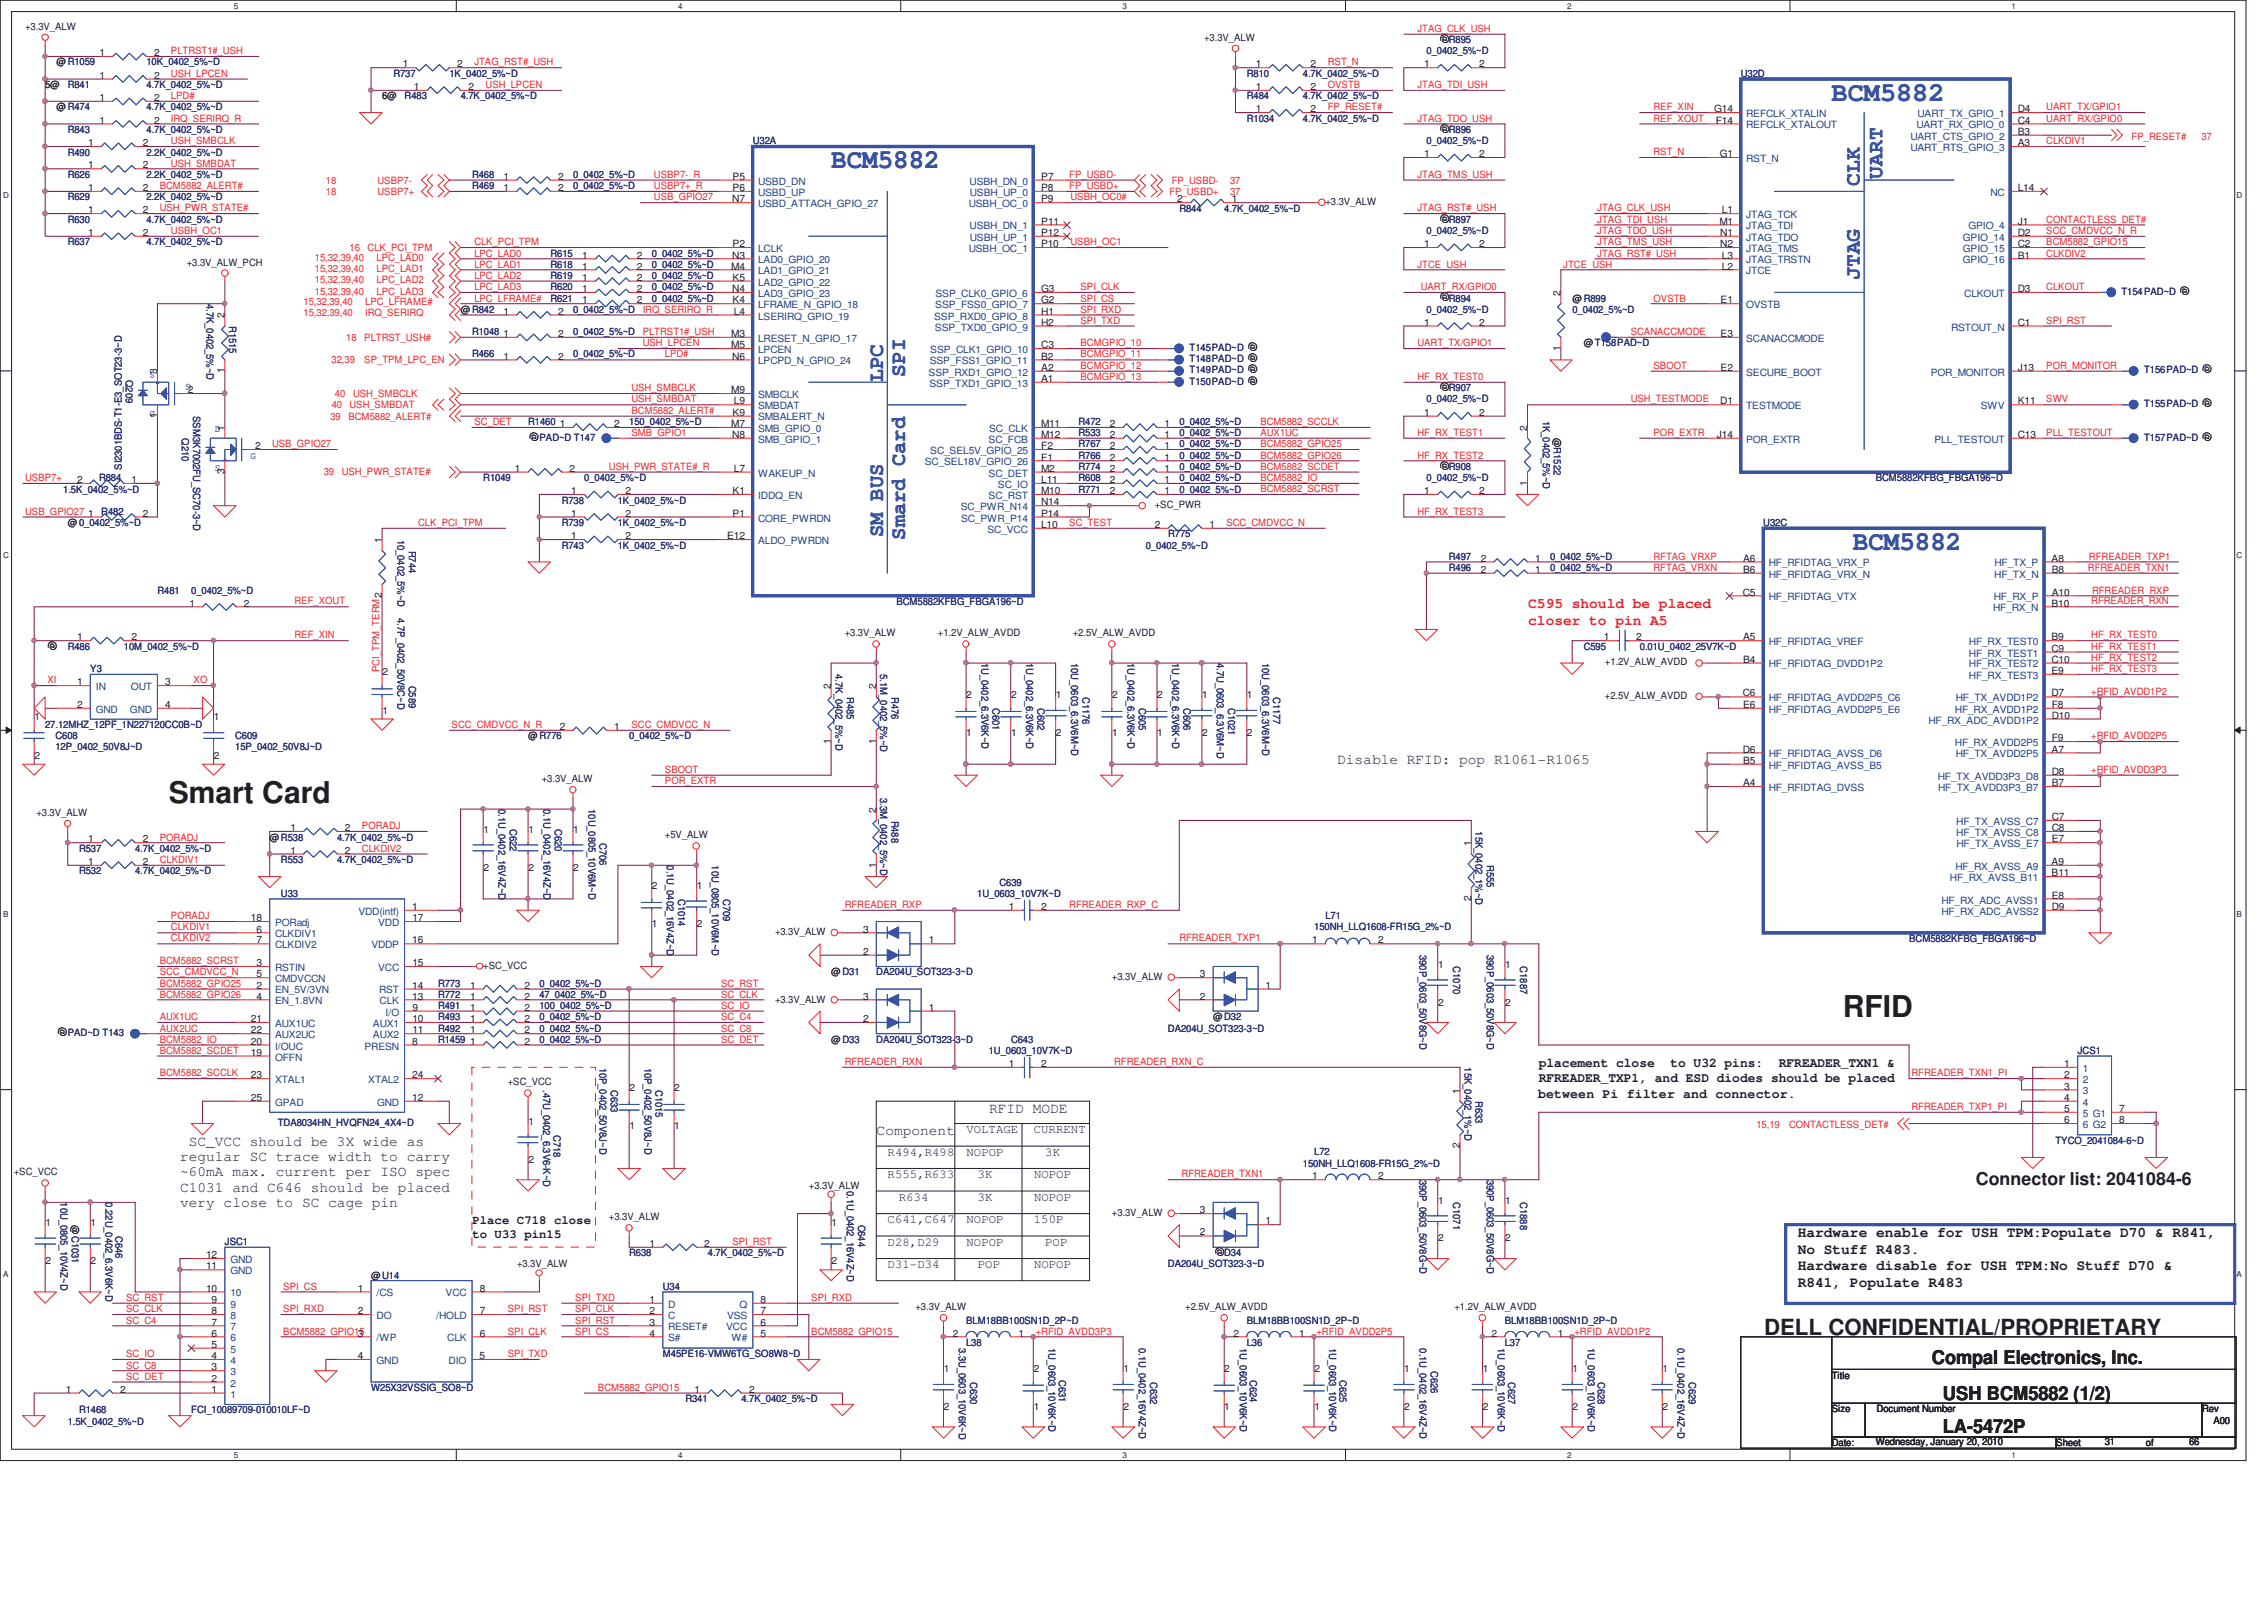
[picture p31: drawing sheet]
<svg xmlns="http://www.w3.org/2000/svg" width="297mm" height="210mm" viewBox="0 0 297 210" stroke-linecap="round" stroke-linejoin="round" font-family="sans-serif">
<defs><g id="words">
<g font-size="3.9" fill="#231f20">
<text x="22.1" y="105.4">Smart Card</text>
<text x="241.8" y="133.4">RFID</text>
</g>
<g font-size="3.5" fill="#3953a4">
<text x="240.3" y="13.2">BCM5882</text>
<text x="109.1" y="22.1">BCM5882</text>
<text x="243.1" y="72.1">BCM5882</text>
</g>
<text font-size="2.9" fill="#231f20" x="231.4" y="175.1">DELL CONFIDENTIAL/PROPRIETARY</text>
<g font-size="2.8" fill="#3953a4">
<text x="247" y="23.5" transform="rotate(-90 247 23.5)">UART</text>
<text x="244" y="24.4" transform="rotate(-90 244 24.4)">CLK</text>
<text x="244" y="36.8" transform="rotate(-90 244 36.8)">JTAG</text>
<text x="115.9" y="50.1" transform="rotate(-90 115.9 50.1)">LPC</text>
<text x="118.8" y="49.4" transform="rotate(-90 118.8 49.4)">SPI</text>
<text x="115.9" y="70.5" transform="rotate(-90 115.9 70.5)">SM BUS</text>
<text x="118.8" y="70.8" transform="rotate(-90 118.8 70.8)">Smard Card</text>
</g>
<g font-size="2.5" fill="#231f20">
<text x="253.5" y="178.9">Compal Electronics, Inc.</text>
<text x="254.9" y="183.6">USH BCM5882 (1/2)</text>
<text x="254.9" y="188">LA-5472P</text>
</g>
<text font-size="2.3" fill="#231f20" x="259.2" y="155.4">Connector list: 2041084-6</text>
<g font-size="1.9" fill="#ed2024">
<text x="200.5" y="79.7">C595 should be placed</text>
<text x="200.5" y="81.9">closer to pin A5</text>
</g>
<g font-size="1.9" fill="#231f20">
<text x="175.4" y="100.2">Disable RFID: pop R1061-R1065</text>
<text x="115" y="148.8">Component</text>
<text x="129.8" y="145.9">RFID MODE</text>
<text x="23.6" y="152.3">regular SC trace width to carry</text>
<text x="23.6" y="154.3">~60mA max. current per ISO spec</text>
<text x="24.8" y="150.3">SC_VCC should be 3X wide as</text>
<text x="23.6" y="156.3">C1031 and C646 should be placed</text>
<text x="23.6" y="158.3">very close to SC cage pin</text>
<text x="235.9" y="162.2">Hardware enable for USH TPM:Populate D70 &amp; R841,</text>
<text x="235.9" y="164.4">No Stuff R483.</text>
<text x="235.9" y="166.6">Hardware disable for USH TPM:No Stuff D70 &amp;</text>
<text x="235.9" y="168.8">R841, Populate R483</text>
</g>
<g font-size="1.7" fill="#231f20">
<text x="201.8" y="144">between Pi filter and connector.</text>
<text x="201.9" y="140">placement close</text>
<text x="201.9" y="142">RFREADER_TXP1, and ESD diodes should be placed</text>
<text x="219.2" y="140">to U32 pins:</text>
<text x="233.4" y="140">RFREADER_TXN1 &amp;</text>
</g>
<g font-size="1.6" fill="#231f20">
<text x="126.8" y="148.6">VOLTAGE</text>
<text x="135.6" y="148.6">CURRENT</text>
<text x="116.5" y="151.6">R494,R498</text>
<text x="116.5" y="154.5">R555,R633</text>
<text x="126.8" y="151.6">NOPOP</text>
<text x="128.3" y="154.5">3K</text>
<text x="135.7" y="154.5">NOPOP</text>
<text x="137.1" y="151.6">3K</text>
<text x="62" y="160.5">Place C718 close</text>
<text x="116.5" y="160.4">C641,C647</text>
<text x="117.9" y="157.5">R634</text>
<text x="126.8" y="160.4">NOPOP</text>
<text x="128.3" y="157.5">3K</text>
<text x="135.6" y="160.4">150P</text>
<text x="135.7" y="157.5">NOPOP</text>
<text x="62" y="162.3">to U33 pin15</text>
<text x="116.5" y="163.4">D28,D29</text>
<text x="116.5" y="166.3">D31-D34</text>
<text x="126.8" y="163.4">NOPOP</text>
<text x="128.3" y="166.3">POP</text>
<text x="135.7" y="166.3">NOPOP</text>
<text x="137.1" y="163.4">POP</text>
</g>
<g font-size="1.3" fill="#231f20">
<text x="3.3" y="3.9">+3.3V_ALW</text>
<text x="158" y="5.4">+3.3V_ALW</text>
<text x="189.2" y="4.5" transform="rotate(90 189.2 4.5)">@</text>
<text x="5.9" y="11.6">5@</text>
<text x="7.4" y="8.6">@R1059</text>
<text x="13" y="10.3">1</text>
<text x="13" y="7.4">1</text>
<text x="20.2" y="10.3">2</text>
<text x="20.2" y="7.4">2</text>
<text x="52.8" y="8.8">1</text>
<text x="54.3" y="11.8">1</text>
<text x="60" y="8.8">2</text>
<text x="61.5" y="11.8">2</text>
<text x="164.8" y="11.8">1</text>
<text x="164.8" y="8.8">1</text>
<text x="171.9" y="11.8">2</text>
<text x="171.9" y="8.8">2</text>
<text x="186.9" y="8.8">1</text>
<text x="194.1" y="8.8">2</text>
<text x="7.4" y="14.5">@R474</text>
<text x="13" y="16.2">1</text>
<text x="13" y="13.2">1</text>
<text x="20.2" y="16.2">2</text>
<text x="20.2" y="13.2">2</text>
<text x="50.1" y="13">6@</text>
<text x="164.8" y="14.7">1</text>
<text x="171.9" y="14.7">2</text>
<text x="189.2" y="16.3" transform="rotate(90 189.2 16.3)">@</text>
<text x="224.9" y="14.7">G14</text>
<text x="225.1" y="16.2">F14</text>
<text x="264.7" y="16.2">C4</text>
<text x="264.7" y="17.7">B3</text>
<text x="264.7" y="14.7">D4</text>
<text x="11.6" y="22.1">1</text>
<text x="11.6" y="19.2">1</text>
<text x="18.7" y="22.1">2</text>
<text x="18.7" y="19.2">2</text>
<text x="66.1" y="23.6">1</text>
<text x="73.2" y="23.6">2</text>
<text x="96.1" y="23.6">P5</text>
<text x="136.6" y="23.6">P7</text>
<text x="186.9" y="20.6">1</text>
<text x="194.1" y="20.6">2</text>
<text x="225.6" y="20.6">G1</text>
<text x="264.7" y="19.2">A3</text>
<text x="11.6" y="25.1">1</text>
<text x="11.6" y="28">1</text>
<text x="18.7" y="25.1">2</text>
<text x="18.7" y="28">2</text>
<text x="66.1" y="25.1">1</text>
<text x="73.2" y="25.1">2</text>
<text x="96.1" y="26.5">N7</text>
<text x="96.1" y="25.1">P6</text>
<text x="136.6" y="26.5">P9</text>
<text x="136.6" y="25.1">P8</text>
<text x="136.6" y="29.5">P11</text>
<text x="154.5" y="26.5">2</text>
<text x="161.6" y="26.5">1</text>
<text x="173.9" y="26.9">+3.3V_ALW</text>
<text x="189.2" y="28" transform="rotate(90 189.2 28)">@</text>
<text x="225.6" y="29.5">M1</text>
<text x="225.9" y="28">L1</text>
<text x="264.7" y="29.5">J1</text>
<text x="264.7" y="25.1">L14</text>
<text x="11.6" y="30.9">1</text>
<text x="18.7" y="30.9">2</text>
<text x="24.5" y="34.8">+3.3V_ALW_PCH</text>
<text x="76.4" y="35.4">1</text>
<text x="76.4" y="33.9">1</text>
<text x="83.5" y="35.4">2</text>
<text x="83.5" y="33.9">2</text>
<text x="95.9" y="35.4">M4</text>
<text x="96.1" y="33.9">N3</text>
<text x="96.1" y="32.4">P2</text>
<text x="136.6" y="32.4">P10</text>
<text x="136.6" y="30.9">P12</text>
<text x="186.9" y="32.4">1</text>
<text x="194.1" y="32.4">2</text>
<text x="225.7" y="30.9">N1</text>
<text x="225.7" y="32.4">N2</text>
<text x="225.9" y="33.9">L3</text>
<text x="225.9" y="35.4">L2</text>
<text x="264.7" y="30.9">D2</text>
<text x="264.7" y="32.4">C2</text>
<text x="264.7" y="33.9">B1</text>
<text x="29.5" y="41.7" transform="rotate(-90 29.5 41.7)">2</text>
<text x="60.5" y="41">@R842</text>
<text x="66.1" y="41.3">1</text>
<text x="73.2" y="41.3">2</text>
<text x="76.4" y="36.8">1</text>
<text x="76.4" y="38.3">1</text>
<text x="76.4" y="39.8">1</text>
<text x="83.5" y="36.8">2</text>
<text x="83.5" y="38.3">2</text>
<text x="83.5" y="39.8">2</text>
<text x="96.1" y="38.3">N4</text>
<text x="96.1" y="36.8">K5</text>
<text x="96.1" y="39.8">K4</text>
<text x="96.3" y="41.3">L4</text>
<text x="136.6" y="38.3">G3</text>
<text x="136.6" y="39.8">G2</text>
<text x="136.6" y="41.3">H1</text>
<text x="189.2" y="38.3" transform="rotate(90 189.2 38.3)">@</text>
<text x="204.8" y="38.8" transform="rotate(-90 204.8 38.8)">2</text>
<text x="206.3" y="39.5">@R899</text>
<text x="225.7" y="39.8">E1</text>
<text x="264.7" y="38.3">D3</text>
<text x="286.2" y="37.5" transform="rotate(90 286.2 37.5)">@</text>
<text x="66.1" y="44.2">1</text>
<text x="66.1" y="47.2">1</text>
<text x="73.2" y="44.2">2</text>
<text x="73.2" y="47.2">2</text>
<text x="95.9" y="44.2">M3</text>
<text x="95.9" y="45.7">M5</text>
<text x="96.1" y="47.2">N6</text>
<text x="136.6" y="47.2">B2</text>
<text x="136.6" y="42.7">H2</text>
<text x="136.6" y="45.7">C3</text>
<text x="164" y="44.8" transform="rotate(90 164 44.8)">@ @@@</text>
<text x="186.9" y="42.7">1</text>
<text x="194.1" y="42.7">2</text>
<text x="204.8" y="46" transform="rotate(-90 204.8 46)">1</text>
<text x="207.8" y="45.4">@T158PAD~D</text>
<text x="225.7" y="44.2">E3</text>
<text x="264.7" y="42.7">C1</text>
<text x="289.2" y="47.8" transform="rotate(90 289.2 47.8)">@</text>
<text x="20.6" y="49.1" transform="rotate(-90 20.6 49.1)">3</text>
<text x="24.6" y="51.5">2</text>
<text x="29.5" y="49" transform="rotate(-90 29.5 49)">1</text>
<text x="95.9" y="51.5">M9</text>
<text x="96.3" y="53">L9</text>
<text x="136.6" y="50.1">A1</text>
<text x="136.6" y="48.7">A2</text>
<text x="189.2" y="50.1" transform="rotate(90 189.2 50.1)">@</text>
<text x="225.7" y="53">D1</text>
<text x="225.7" y="48.7">E2</text>
<text x="264.7" y="48.7">J13</text>
<text x="264.7" y="53">K11</text>
<text x="289.2" y="52.2" transform="rotate(90 289.2 52.2)">@</text>
<text x="20.6" y="54.9" transform="rotate(-90 20.6 54.9)">1</text>
<text x="29.5" y="56.5" transform="rotate(-90 29.5 56.5)">1</text>
<text x="33.5" y="58.9">2</text>
<text x="69.7" y="56.6" transform="rotate(90 69.7 56.6)">@</text>
<text x="73.4" y="56">1</text>
<text x="80.6" y="56">2</text>
<text x="95.9" y="56">M7</text>
<text x="96.1" y="57.4">N8</text>
<text x="96.1" y="54.5">K9</text>
<text x="136.6" y="56">M11</text>
<text x="136.6" y="57.4">M12</text>
<text x="136.6" y="58.9">F2</text>
<text x="145.6" y="58.9">2</text>
<text x="145.6" y="56">2</text>
<text x="145.6" y="57.4">2</text>
<text x="152.8" y="58.9">1</text>
<text x="152.8" y="56">1</text>
<text x="152.8" y="57.4">1</text>
<text x="186.9" y="54.5">1</text>
<text x="194.1" y="54.5">2</text>
<text x="200.4" y="56.5" transform="rotate(-90 200.4 56.5)">2</text>
<text x="203.9" y="57.5" transform="rotate(90 203.9 57.5)">@R1522</text>
<text x="225.2" y="57.4">J14</text>
<text x="264.7" y="57.4">C13</text>
<text x="289.2" y="56.6" transform="rotate(90 289.2 56.6)">@</text>
<text x="10.1" y="63.4">2</text>
<text x="17.3" y="63.4">1</text>
<text x="29.5" y="62.2" transform="rotate(-90 29.5 62.2)">3</text>
<text x="67.6" y="61.9">1</text>
<text x="74.7" y="61.9">2</text>
<text x="74.9" y="64.8">1</text>
<text x="82.1" y="64.8">2</text>
<text x="96.1" y="64.8">K1</text>
<text x="96.3" y="61.9">L7</text>
<text x="136.6" y="63.4">L11</text>
<text x="136.6" y="61.9">M2</text>
<text x="136.6" y="64.8">M10</text>
<text x="136.6" y="60.4">F1</text>
<text x="145.6" y="61.9">2</text>
<text x="145.6" y="63.4">2</text>
<text x="145.6" y="60.4">2</text>
<text x="145.6" y="64.8">2</text>
<text x="152.8" y="61.9">1</text>
<text x="152.8" y="63.4">1</text>
<text x="152.8" y="60.4">1</text>
<text x="152.8" y="64.8">1</text>
<text x="186.9" y="64.8">1</text>
<text x="189.2" y="60.5" transform="rotate(90 189.2 60.5)">@</text>
<text x="194.1" y="64.8">2</text>
<text x="200.4" y="63.7" transform="rotate(-90 200.4 63.7)">1</text>
<text x="8.9" y="69">@0_0402_5%~D</text>
<text x="11.6" y="67.8">1</text>
<text x="18.7" y="67.8">2</text>
<text x="50.1" y="71.2" transform="rotate(-90 50.1 71.2)">1</text>
<text x="74.9" y="70.7">1</text>
<text x="74.9" y="67.8">1</text>
<text x="82.1" y="70.7">2</text>
<text x="82.1" y="67.8">2</text>
<text x="95.4" y="70.7">E12</text>
<text x="96.1" y="67.8">P1</text>
<text x="136.6" y="69.3">L10</text>
<text x="136.6" y="67.8">P14</text>
<text x="136.6" y="66.3">N14</text>
<text x="151.5" y="69.3">2</text>
<text x="151.5" y="66.6">+SC_PWR</text>
<text x="158.7" y="69.3">1</text>
<text x="194.3" y="75.1">2</text>
<text x="194.3" y="73.7">2</text>
<text x="201.4" y="75.1">1</text>
<text x="201.4" y="73.7">1</text>
<text x="228.7" y="73.7">A6</text>
<text x="228.7" y="75.1">B6</text>
<text x="269.2" y="73.7">A8</text>
<text x="269.2" y="75.1">B8</text>
<text x="10.1" y="84">1</text>
<text x="17.3" y="84">2</text>
<text x="24.8" y="79.6">1</text>
<text x="32" y="79.6">2</text>
<text x="110.8" y="83.4">+3.3V_ALW</text>
<text x="123.1" y="83.4">+1.2V_ALW_AVDD</text>
<text x="140.8" y="83.4">+2.5V_ALW_AVDD</text>
<text x="210.4" y="84">1</text>
<text x="214.7" y="84">2</text>
<text x="228.7" y="78.1">C5</text>
<text x="228.7" y="84">A5</text>
<text x="269.2" y="79.6">B10</text>
<text x="269.2" y="84">B9</text>
<text x="269.2" y="78.1">A10</text>
<text x="6.5" y="84" transform="rotate(90 6.5 84)">@</text>
<text x="10.1" y="89.9">1</text>
<text x="21.7" y="89.9">3</text>
<text x="50.2" y="88.6">2</text>
<text x="210.6" y="87.3">+1.2V_ALW_AVDD</text>
<text x="228.7" y="86.9">B4</text>
<text x="269.2" y="85.5">C9</text>
<text x="269.2" y="86.9">C10</text>
<text x="269.2" y="88.4">E9</text>
<text x="4.5" y="94.5">1</text>
<text x="10.1" y="92.8">2</text>
<text x="21.7" y="92.8">4</text>
<text x="28.1" y="94.5">1</text>
<text x="50.2" y="93.6">1</text>
<text x="73.4" y="95.7">2</text>
<text x="80.6" y="95.7">1</text>
<text x="109" y="90.4" transform="rotate(-90 109 90.4)">2</text>
<text x="114.9" y="90.4" transform="rotate(-90 114.9 90.4)">2</text>
<text x="126.8" y="91.5">2</text>
<text x="132.7" y="91.5">2</text>
<text x="138.5" y="91.5">1</text>
<text x="145.9" y="91.5">2</text>
<text x="151.8" y="91.5">2</text>
<text x="157.7" y="91.5">1</text>
<text x="163.6" y="91.5">1</text>
<text x="210.6" y="91.7">+2.5V_ALW_AVDD</text>
<text x="228.7" y="91.3">C6</text>
<text x="228.7" y="92.8">E6</text>
<text x="269.2" y="91.3">D7</text>
<text x="269.2" y="92.8">F8</text>
<text x="269.2" y="94.3">D10</text>
<text x="4.5" y="99.5">2</text>
<text x="28.1" y="99.5">2</text>
<text x="69.3" y="97">@R776</text>
<text x="109" y="97.6" transform="rotate(-90 109 97.6)">1</text>
<text x="114.9" y="97.6" transform="rotate(-90 114.9 97.6)">1</text>
<text x="126.8" y="96.5">1</text>
<text x="132.7" y="96.5">1</text>
<text x="138.5" y="96.5">2</text>
<text x="145.9" y="96.5">1</text>
<text x="151.8" y="96.5">1</text>
<text x="157.7" y="96.5">2</text>
<text x="163.6" y="96.5">2</text>
<text x="228.7" y="98.7">D6</text>
<text x="228.7" y="100.2">B5</text>
<text x="269.2" y="98.7">A7</text>
<text x="269.2" y="97.2">F9</text>
<text x="269.2" y="101.6">D8</text>
<text x="4.8" y="107">+3.3V_ALW</text>
<text x="71.1" y="102.6">+3.3V_ALW</text>
<text x="114.9" y="106.6" transform="rotate(-90 114.9 106.6)">2</text>
<text x="228.7" y="103.1">A4</text>
<text x="269.2" y="103.1">B7</text>
<text x="269.2" y="107.6">C7</text>
<text x="11.6" y="113.5">1</text>
<text x="11.6" y="110.5">1</text>
<text x="18.7" y="113.5">2</text>
<text x="18.7" y="110.5">2</text>
<text x="35.4" y="110.2">@R538</text>
<text x="38.1" y="109">1</text>
<text x="38.1" y="112">1</text>
<text x="45.3" y="109">2</text>
<text x="45.3" y="112">2</text>
<text x="63.4" y="109.2">1</text>
<text x="69.3" y="109.2">1</text>
<text x="75.2" y="109.2">1</text>
<text x="87.2" y="109.9">+5V_ALW</text>
<text x="114.9" y="113.8" transform="rotate(-90 114.9 113.8)">1</text>
<text x="193" y="111" transform="rotate(-90 193 111)">1</text>
<text x="269.2" y="113.5">A9</text>
<text x="269.2" y="110.5">E7</text>
<text x="269.2" y="109">C8</text>
<text x="54.1" y="119.3">1</text>
<text x="63.4" y="114.2">2</text>
<text x="69.3" y="114.2">2</text>
<text x="75.2" y="114.2">2</text>
<text x="85.5" y="116.6">2</text>
<text x="91.4" y="116.6">1</text>
<text x="132.4" y="119.3">1</text>
<text x="136.6" y="119.3">2</text>
<text x="193" y="118.2" transform="rotate(-90 193 118.2)">2</text>
<text x="269.2" y="114.9">B11</text>
<text x="269.2" y="117.9">E8</text>
<text x="269.2" y="119.3">D9</text>
<text x="32.9" y="120.8">18</text>
<text x="33.6" y="123.7">7</text>
<text x="33.6" y="122.3">6</text>
<text x="54.1" y="123.7">16</text>
<text x="54.1" y="120.8">17</text>
<text x="85.5" y="121.6">1</text>
<text x="91.4" y="121.6">2</text>
<text x="101.7" y="122.6">+3.3V_ALW</text>
<text x="113.2" y="125.2">2</text>
<text x="113.2" y="122.3">3</text>
<text x="121.9" y="123.7">1</text>
<text x="172.1" y="123.7">1</text>
<text x="180.8" y="123.7">2</text>
<text x="33.6" y="129.6">2</text>
<text x="33.6" y="126.7">3</text>
<text x="33.6" y="131.1">4</text>
<text x="33.6" y="128.2">5</text>
<text x="54.1" y="131.1">13</text>
<text x="54.1" y="129.6">14</text>
<text x="54.1" y="126.7">15</text>
<text x="61.7" y="129.6">1</text>
<text x="61.7" y="131.1">1</text>
<text x="63.4" y="127">+SC_VCC</text>
<text x="68.8" y="129.6">2</text>
<text x="68.8" y="131.1">2</text>
<text x="101.7" y="131.5">+3.3V_ALW</text>
<text x="109" y="127.9">@D31</text>
<text x="113.2" y="131.1">3</text>
<text x="145.9" y="128.5">+3.3V_ALW</text>
<text x="157.4" y="131.1">2</text>
<text x="157.4" y="128.2">3</text>
<text x="166" y="129.6">1</text>
<text x="188.7" y="126.9">1</text>
<text x="188.7" y="131.9">2</text>
<text x="197.5" y="126.9">1</text>
<text x="197.5" y="131.9">2</text>
<text x="7.8" y="134.7" transform="rotate(90 7.8 134.7)">@</text>
<text x="32.9" y="134.1">21</text>
<text x="32.9" y="135.5">22</text>
<text x="32.9" y="137">20</text>
<text x="54.1" y="137">8</text>
<text x="54.1" y="135.5">11</text>
<text x="54.1" y="134.1">10</text>
<text x="54.1" y="132.6">9</text>
<text x="61.7" y="137">1</text>
<text x="61.7" y="134.1">1</text>
<text x="61.7" y="132.6">1</text>
<text x="61.7" y="135.5">1</text>
<text x="68.8" y="137">2</text>
<text x="68.8" y="134.1">2</text>
<text x="68.8" y="132.6">2</text>
<text x="68.8" y="135.5">2</text>
<text x="109" y="136.8">@D33</text>
<text x="113.2" y="134.1">2</text>
<text x="121.9" y="132.6">1</text>
<text x="159.2" y="133.8">@D32</text>
<text x="32.9" y="141.4">23</text>
<text x="32.9" y="138.5">19</text>
<text x="54.1" y="141.4">24</text>
<text x="66.6" y="142.3">+SC_VCC</text>
<text x="82.6" y="143.1">2</text>
<text x="88.5" y="143.1">2</text>
<text x="132.4" y="140">1</text>
<text x="136.6" y="140">2</text>
<text x="191.5" y="143.4" transform="rotate(-90 191.5 143.4)">1</text>
<text x="270.8" y="140">1</text>
<text x="270.8" y="141.4">2</text>
<text x="270.8" y="142.9">3</text>
<text x="32.9" y="144.4">25</text>
<text x="54.1" y="144.4">12</text>
<text x="69.3" y="147.5">1</text>
<text x="82.6" y="148.1">1</text>
<text x="88.5" y="148.1">1</text>
<text x="270.8" y="144.4">4</text>
<text x="270.8" y="145.8">5</text>
<text x="270.8" y="147.3">6</text>
<text x="278" y="145.8">7</text>
<text x="278" y="147.3">8</text>
<text x="1.8" y="154.1">+SC_VCC</text>
<text x="69.3" y="152.5">2</text>
<text x="106.1" y="155.9">+3.3V_ALW</text>
<text x="172.1" y="154.7">1</text>
<text x="180.8" y="154.7">2</text>
<text x="191.5" y="150.6" transform="rotate(-90 191.5 150.6)">2</text>
<text x="6" y="160.8">1</text>
<text x="9.4" y="160.6" transform="rotate(90 9.4 160.6)">@C1031</text>
<text x="11.9" y="160.8">1</text>
<text x="79.9" y="160.1">+3.3V_ALW</text>
<text x="109.1" y="160.8">1</text>
<text x="145.9" y="159.5">+3.3V_ALW</text>
<text x="157.4" y="159.1">3</text>
<text x="166" y="160.6">1</text>
<text x="188.7" y="157.9">1</text>
<text x="197.5" y="157.9">1</text>
<text x="6" y="165.8">2</text>
<text x="11.9" y="165.8">2</text>
<text x="27" y="166.5">11</text>
<text x="27" y="165">12</text>
<text x="48.7" y="167.7">@U14</text>
<text x="67.8" y="166.2">+3.3V_ALW</text>
<text x="85.2" y="163.5">1</text>
<text x="92.4" y="163.5">2</text>
<text x="109.1" y="165.8">2</text>
<text x="157.4" y="162">2</text>
<text x="159.7" y="163.6" transform="rotate(90 159.7 163.6)">@</text>
<text x="188.7" y="162.8">2</text>
<text x="197.5" y="162.8">2</text>
<text x="27" y="169.4">10</text>
<text x="27.8" y="173.9">7</text>
<text x="27.8" y="172.4">8</text>
<text x="27.8" y="170.9">9</text>
<text x="47" y="172.4">2</text>
<text x="47" y="169.4">1</text>
<text x="63" y="169.4">8</text>
<text x="63" y="172.4">7</text>
<text x="85.2" y="170.9">1</text>
<text x="85.2" y="172.4">2</text>
<text x="85.2" y="173.9">3</text>
<text x="99.8" y="170.9">8</text>
<text x="99.8" y="173.9">6</text>
<text x="99.8" y="172.4">7</text>
<text x="120.1" y="171.8">+3.3V_ALW</text>
<text x="155.5" y="171.8">+2.5V_ALW_AVDD</text>
<text x="190.8" y="171.8">+1.2V_ALW_AVDD</text>
<text x="27.8" y="179.7">3</text>
<text x="27.8" y="178.3">4</text>
<text x="27.8" y="176.8">5</text>
<text x="27.8" y="175.3">6</text>
<text x="47" y="178.3">4</text>
<text x="47" y="175.3">3</text>
<text x="62.9" y="178.3">5</text>
<text x="63" y="175.3">6</text>
<text x="85.2" y="175.3">4</text>
<text x="99.8" y="175.3">5</text>
<text x="123.8" y="180">1</text>
<text x="125" y="175.3">2</text>
<text x="133.6" y="175.3">1</text>
<text x="135.6" y="180">2</text>
<text x="147.4" y="180">1</text>
<text x="160.6" y="180">2</text>
<text x="161.8" y="175.3">2</text>
<text x="170.4" y="175.3">1</text>
<text x="172.5" y="180">2</text>
<text x="184.2" y="180">1</text>
<text x="194.6" y="180">1</text>
<text x="195.7" y="175.3">2</text>
<text x="204.4" y="175.3">1</text>
<text x="206.3" y="180">1</text>
<text x="218.1" y="180">1</text>
<text x="8.6" y="182.7">1</text>
<text x="15.8" y="182.7">2</text>
<text x="27.8" y="182.7">1</text>
<text x="27.8" y="181.2">2</text>
<text x="91.1" y="182.7">1</text>
<text x="98.3" y="182.7">2</text>
<text x="123.8" y="184.9">2</text>
<text x="135.6" y="184.9">1</text>
<text x="147.4" y="184.9">2</text>
<text x="160.6" y="184.9">1</text>
<text x="172.5" y="184.9">1</text>
<text x="184.2" y="184.9">2</text>
<text x="194.6" y="184.9">2</text>
<text x="206.3" y="184.9">2</text>
<text x="218.1" y="184.9">2</text>
<text x="240.3" y="180.8">Title</text>
<text x="240.3" y="185.2">Size</text>
<text x="246.2" y="185.2">Document Number</text>
<text x="288.9" y="185.2">Rev</text>
<text x="240.3" y="189.6">Date:</text>
<text x="246.1" y="189.5">Wednesday, January 20, 2010</text>
<text x="269.8" y="189.6">Sheet</text>
<text x="276.2" y="189.5">31</text>
<text x="281.6" y="189.7">of</text>
<text x="287.2" y="189.5">66</text>
<text x="290.4" y="186.7">A00</text>
</g>
<g font-size="1.3" fill="#ed2024">
<text x="186" y="4.2">JTAG_CLK_USH</text>
<text x="22.4" y="7.1">PLTRST1#_USH</text>
<text x="22.4" y="10.1">USH_LPCEN</text>
<text x="62.2" y="8.6">JTAG_RST#_USH</text>
<text x="63.7" y="11.6">USH_LPCEN</text>
<text x="174.2" y="8.6">RST_N</text>
<text x="174.2" y="11.6">OVSTB</text>
<text x="186" y="11.6">JTAG_TDI_USH</text>
<text x="22.4" y="13">LPD#</text>
<text x="22.4" y="16">IRQ_SERIRQ_R</text>
<text x="174.2" y="14.5">FP_RESET#</text>
<text x="186" y="16">JTAG_TDO_USH</text>
<text x="216.9" y="14.5">REF_XIN</text>
<text x="216.9" y="16">REF_XOUT</text>
<text x="268.5" y="14.5">UART_TX/GPIO1</text>
<text x="268.5" y="16">UART_RX/GPIO0</text>
<text x="22.4" y="18.9">USH_SMBCLK</text>
<text x="22.4" y="21.8">USH_SMBDAT</text>
<text x="85.8" y="23.3">USBP7-_R</text>
<text x="140.3" y="23.3">FP_USBD-</text>
<text x="186" y="23.3">JTAG_TMS_USH</text>
<text x="216.9" y="20.4">RST_N</text>
<text x="268.5" y="18.9">CLKDIV1</text>
<text x="279.7" y="18.3">FP_RESET#</text>
<text x="288.8" y="18.3">37</text>
<text x="21" y="24.8">BCM5882_ALERT#</text>
<text x="21" y="27.7">USH_PWR_STATE#</text>
<text x="42.8" y="25.5">18</text>
<text x="42.8" y="24.1">18</text>
<text x="49.5" y="25.5">USBP7+</text>
<text x="49.5" y="24.1">USBP7-</text>
<text x="85.8" y="24.8">USBP7+_R</text>
<text x="85.8" y="26.3">USB_GPIO27</text>
<text x="140.3" y="24.8">FP_USBD+</text>
<text x="140.5" y="26.3">USBH_OC0#</text>
<text x="153.4" y="25.5">FP_USBD+</text>
<text x="153.7" y="24.1">FP_USBD-</text>
<text x="161.4" y="25.5">37</text>
<text x="161.4" y="24.1">37</text>
<text x="186" y="27.7">JTAG_RST#_USH</text>
<text x="209.6" y="27.7">JTAG_CLK_USH</text>
<text x="209.6" y="29.2">JTAG_TDI_USH</text>
<text x="268.5" y="29.2">CONTACTLESS_DET#</text>
<text x="22.4" y="30.7">USBH_OC1</text>
<text x="41.3" y="34.2">15,32,39,40</text>
<text x="41.3" y="35.7">15,32,39,40</text>
<text x="45.9" y="32.9">16</text>
<text x="48.2" y="32.9">CLK_PCI_TPM</text>
<text x="49.4" y="34.2">LPC_LAD0</text>
<text x="49.4" y="35.7">LPC_LAD1</text>
<text x="62.2" y="32.2">CLK_PCI_TPM</text>
<text x="62.2" y="33.7">LPC_LAD0</text>
<text x="62.2" y="35.1">LPC_LAD1</text>
<text x="140.5" y="32.2">USBH_OC1</text>
<text x="186" y="35.1">JTCE_USH</text>
<text x="205.1" y="35.1">JTCE_USH</text>
<text x="209.6" y="30.7">JTAG_TDO_USH</text>
<text x="209.6" y="32.2">JTAG_TMS_USH</text>
<text x="209.6" y="33.7">JTAG_RST#_USH</text>
<text x="268.5" y="30.7">SCC_CMDVCC_N_R</text>
<text x="268.5" y="32.2">BCM5882_GPIO15</text>
<text x="268.5" y="33.7">CLKDIV2</text>
<text x="39.8" y="41.5">15,32,39,40</text>
<text x="39.8" y="40">15,32,39,40</text>
<text x="41.3" y="37.2">15,32,39,40</text>
<text x="41.3" y="38.6">15,32,39,40</text>
<text x="47.9" y="41.5">IRQ_SERIRQ</text>
<text x="47.9" y="40">LPC_LFRAME#</text>
<text x="49.4" y="37.2">LPC_LAD2</text>
<text x="49.4" y="38.6">LPC_LAD3</text>
<text x="62.2" y="36.6">LPC_LAD2</text>
<text x="62.2" y="38.1">LPC_LAD3</text>
<text x="62.2" y="39.5">LPC_LFRAME#</text>
<text x="84.3" y="41">IRQ_SERIRQ_R</text>
<text x="141.8" y="39.5">SPI_CS</text>
<text x="141.8" y="38.1">SPI_CLK</text>
<text x="141.8" y="41">SPI_RXD</text>
<text x="186.4" y="38.1">UART_RX/GPIO0</text>
<text x="216.9" y="39.5">OVSTB</text>
<text x="268.5" y="38.1">CLKOUT</text>
<text x="43.5" y="47.6">32,39</text>
<text x="45.4" y="44.7">18</text>
<text x="47.8" y="47.6">SP_TPM_LPC_EN</text>
<text x="47.8" y="44.7">PLTRST_USH#</text>
<text x="84.3" y="43.9">PLTRST1#_USH</text>
<text x="84.3" y="45.4">USH_LPCEN</text>
<text x="87.2" y="46.9">LPD#</text>
<text x="141.8" y="45.4">BCMGPIO_10</text>
<text x="141.8" y="46.9">BCMGPIO_11</text>
<text x="141.8" y="42.4">SPI_TXD</text>
<text x="186" y="45.4">UART_TX/GPIO1</text>
<text x="214" y="43.9">SCANACCMODE</text>
<text x="268.5" y="42.4">SPI_RST</text>
<text x="43.5" y="53.6">40</text>
<text x="43.9" y="52.1">40</text>
<text x="45.8" y="53.6">USH_SMBDAT</text>
<text x="46.3" y="52.1">USH_SMBCLK</text>
<text x="82.8" y="51.3">USH_SMBCLK</text>
<text x="82.8" y="52.8">USH_SMBDAT</text>
<text x="141.8" y="48.4">BCMGPIO_12</text>
<text x="141.8" y="49.8">BCMGPIO_13</text>
<text x="186" y="49.8">HF_RX_TEST0</text>
<text x="214" y="52.8">USH_TESTMODE</text>
<text x="216.9" y="48.4">SBOOT</text>
<text x="268.5" y="52.8">SWV</text>
<text x="268.5" y="48.4">POR_MONITOR</text>
<text x="35.7" y="58.7">USB_GPIO27</text>
<text x="43.3" y="55.1">39</text>
<text x="45.7" y="55.1">BCM5882_ALERT#</text>
<text x="62.2" y="55.7">SC_DET</text>
<text x="82.8" y="57.2">SMB_GPIO1</text>
<text x="82.8" y="54.3">BCM5882_ALERT#</text>
<text x="165.4" y="58.7">BCM5882_GPIO25</text>
<text x="165.4" y="57.2">AUX1UC</text>
<text x="165.4" y="55.7">BCM5882_SCCLK</text>
<text x="186" y="57.2">HF_RX_TEST1</text>
<text x="216.9" y="57.2">POR_EXTR</text>
<text x="268.5" y="57.2">PLL_TESTOUT</text>
<text x="3.3" y="63.1">USBP7+</text>
<text x="42.5" y="62.3">39</text>
<text x="44.8" y="62.3">USH_PWR_STATE#</text>
<text x="79.9" y="61.6">USH_PWR_STATE#_R</text>
<text x="165.4" y="64.6">BCM5882_SCRST</text>
<text x="165.4" y="60.2">BCM5882_GPIO26</text>
<text x="165.4" y="63.1">BCM5882_IO</text>
<text x="165.4" y="61.6">BCM5882_SCDET</text>
<text x="186" y="60.2">HF_RX_TEST2</text>
<text x="3.3" y="67.5">USB_GPIO27</text>
<text x="54.9" y="69">CLK_PCI_TPM</text>
<text x="140.3" y="69">SC_TEST</text>
<text x="160.9" y="69">SCC_CMDVCC_N</text>
<text x="186" y="67.5">HF_RX_TEST3</text>
<text x="216.9" y="74.9">RFTAG_VRXN</text>
<text x="216.9" y="73.4">RFTAG_VRXP</text>
<text x="273.9" y="74.9">RFREADER_TXN1</text>
<text x="274.1" y="73.4">RFREADER_TXP1</text>
<text x="274.5" y="77.9">RFREADER_RXP</text>
<text x="38.6" y="83.7">REF_XIN</text>
<text x="38.6" y="79.3">REF_XOUT</text>
<text x="274.4" y="79.3">RFREADER_RXN</text>
<text x="274.4" y="83.7">HF_RX_TEST0</text>
<text x="6.2" y="89.6">XI</text>
<text x="25.4" y="89.6">XO</text>
<text x="49.8" y="88.1" transform="rotate(-90 49.8 88.1)">PCI_TPM_TERM2</text>
<text x="274.4" y="85.2">HF_RX_TEST1</text>
<text x="274.4" y="86.6">HF_RX_TEST2</text>
<text x="274.4" y="88.1">HF_RX_TEST3</text>
<text x="59.3" y="95.5">SCC_CMDVCC_N_R</text>
<text x="82.8" y="95.5">SCC_CMDVCC_N</text>
<text x="274.4" y="91.1">+RFID_AVDD1P2</text>
<text x="87.2" y="101.4">SBOOT</text>
<text x="274.4" y="97">+RFID_AVDD2P5</text>
<text x="274.4" y="101.4">+RFID_AVDD3P3</text>
<text x="87.2" y="102.9">POR_EXTR</text>
<text x="21" y="113.2">CLKDIV1</text>
<text x="21" y="110.2">PORADJ</text>
<text x="47.5" y="111.7">CLKDIV2</text>
<text x="47.5" y="108.8">PORADJ</text>
<text x="110.8" y="119.1">RFREADER_RXP</text>
<text x="140.3" y="119.1">RFREADER_RXP_C</text>
<text x="22.4" y="122">CLKDIV1</text>
<text x="22.4" y="123.5">CLKDIV2</text>
<text x="22.4" y="120.5">PORADJ</text>
<text x="154.7" y="123.5">RFREADER_TXP1</text>
<text x="21" y="129.4">BCM5882_GPIO25</text>
<text x="21" y="127.9">SCC_CMDVCC_N</text>
<text x="21" y="126.4">BCM5882_SCRST</text>
<text x="21" y="130.8">BCM5882_GPIO26</text>
<text x="94.6" y="129.4">SC_RST</text>
<text x="94.6" y="130.8">SC_CLK</text>
<text x="21" y="136.8">BCM5882_IO</text>
<text x="21" y="133.8">AUX1UC</text>
<text x="21" y="135.3">AUX2UC</text>
<text x="94.6" y="135.3">SC_C8</text>
<text x="94.6" y="133.8">SC_C4</text>
<text x="94.6" y="136.8">SC_DET</text>
<text x="94.6" y="132.3">SC_IO</text>
<text x="21" y="138.2">BCM5882_SCDET</text>
<text x="21" y="141.2">BCM5882_SCCLK</text>
<text x="110.8" y="139.7">RFREADER_RXN</text>
<text x="146.2" y="139.7">RFREADER_RXN_C</text>
<text x="250.8" y="141.2">RFREADER_TXN1_PI</text>
<text x="230.5" y="148">15,19</text>
<text x="234.7" y="148">CONTACTLESS_DET#</text>
<text x="250.8" y="145.6">RFREADER_TXP1_PI</text>
<text x="155" y="154.4">RFREADER_TXN1</text>
<text x="96.1" y="163.3">SPI_RST</text>
<text x="16.5" y="172.1">SC_CLK</text>
<text x="16.5" y="170.6">SC_RST</text>
<text x="16.5" y="173.6">SC_C4</text>
<text x="37.2" y="169.2">SPI_CS</text>
<text x="37.2" y="172.1">SPI_RXD</text>
<text x="66.6" y="172.1">SPI_RST</text>
<text x="75.5" y="172.1">SPI_CLK</text>
<text x="75.5" y="173.6">SPI_RST</text>
<text x="75.5" y="170.6">SPI_TXD</text>
<text x="106.4" y="170.6">SPI_RXD</text>
<text x="16.5" y="178">SC_IO</text>
<text x="16.5" y="179.5">SC_C8</text>
<text x="37.2" y="175.1">BCM5882_GPIO15</text>
<text x="66.6" y="178">SPI_TXD</text>
<text x="66.6" y="175.1">SPI_CLK</text>
<text x="75.5" y="175.1">SPI_CS</text>
<text x="106.4" y="175.1">BCM5882_GPIO15</text>
<text x="135.9" y="175.1">+RFID_AVDD3P3</text>
<text x="172.7" y="175.1">+RFID_AVDD2P5</text>
<text x="206.6" y="175.1">+RFID_AVDD1P2</text>
<text x="16.5" y="181">SC_DET</text>
<text x="78.5" y="182.4">BCM5882_GPIO15</text>
</g>
<g font-size="1.3" fill="#282973">
<text x="190.1" y="5.7">R895</text>
<text x="8.9" y="11.6">R841</text>
<text x="19.2" y="8.6">10K_0402_5%~D</text>
<text x="19.2" y="11.6">4.7K_0402_5%~D</text>
<text x="51.6" y="10.1">R737</text>
<text x="59" y="10.1">1K_0402_5%~D</text>
<text x="163.6" y="10.1">R810</text>
<text x="170.9" y="10.1">4.7K_0402_5%~D</text>
<text x="187.2" y="7.1">0_0402_5%~D</text>
<text x="228.4" y="10.1">U32D</text>
<text x="8.9" y="17.4">R843</text>
<text x="19.2" y="17.4">4.7K_0402_5%~D</text>
<text x="19.2" y="14.5">4.7K_0402_5%~D</text>
<text x="53.1" y="13">R483</text>
<text x="60.4" y="13">4.7K_0402_5%~D</text>
<text x="163.6" y="16">R1034</text>
<text x="163.6" y="13">R484</text>
<text x="170.9" y="16">4.7K_0402_5%~D</text>
<text x="170.9" y="13">4.7K_0402_5%~D</text>
<text x="190.1" y="17.4">R896</text>
<text x="8.9" y="23.3">R626</text>
<text x="8.9" y="20.4">R490</text>
<text x="19.2" y="23.3">2.2K_0402_5%~D</text>
<text x="19.2" y="20.4">2.2K_0402_5%~D</text>
<text x="61.9" y="23.3">R468</text>
<text x="75.2" y="23.3">0_0402_5%~D</text>
<text x="98.8" y="18.9">U32A</text>
<text x="187.2" y="18.9">0_0402_5%~D</text>
<text x="8.9" y="26.3">R629</text>
<text x="8.9" y="29.2">R630</text>
<text x="19.2" y="26.3">2.2K_0402_5%~D</text>
<text x="19.2" y="29.2">4.7K_0402_5%~D</text>
<text x="61.9" y="24.8">R469</text>
<text x="75.2" y="24.8">0_0402_5%~D</text>
<text x="154.7" y="27.8">R844</text>
<text x="160.6" y="27.8">4.7K_0402_5%~D</text>
<text x="190.1" y="29.2">R897</text>
<text x="8.9" y="32.2">R637</text>
<text x="19.2" y="32.2">4.7K_0402_5%~D</text>
<text x="72.2" y="35.1">R618</text>
<text x="72.2" y="33.7">R615</text>
<text x="85.5" y="35.1">0_0402_5%~D</text>
<text x="85.5" y="33.7">0_0402_5%~D</text>
<text x="187.2" y="30.7">0_0402_5%~D</text>
<text x="27.1" y="39.8" transform="rotate(90 27.1 39.8)">4.7K_0402_5%~D</text>
<text x="72.2" y="36.6">R619</text>
<text x="72.2" y="38.1">R620</text>
<text x="72.2" y="39.5">R621</text>
<text x="75.2" y="41">0_0402_5%~D</text>
<text x="85.5" y="36.6">0_0402_5%~D</text>
<text x="85.5" y="38.1">0_0402_5%~D</text>
<text x="85.5" y="39.5">0_0402_5%~D</text>
<text x="187.2" y="41">0_0402_5%~D</text>
<text x="190.1" y="39.5">R894</text>
<text x="206.3" y="41">0_0402_5%~D</text>
<text x="278.3" y="38.6">T154PAD~D</text>
<text x="30.1" y="42.8" transform="rotate(90 30.1 42.8)">R1515</text>
<text x="61.9" y="43.9">R1048</text>
<text x="61.9" y="46.9">R466</text>
<text x="75.2" y="46.9">0_0402_5%~D</text>
<text x="75.2" y="43.9">0_0402_5%~D</text>
<text x="156.1" y="47.5">T148PAD~D</text>
<text x="156.1" y="46">T145PAD~D</text>
<text x="16.5" y="49.8" transform="rotate(90 16.5 49.8)">Q209</text>
<text x="156.1" y="49">T149PAD~D</text>
<text x="156.1" y="50.5">T150PAD~D</text>
<text x="187.2" y="52.8">0_0402_5%~D</text>
<text x="190.1" y="51.3">R907</text>
<text x="281.3" y="49">T156PAD~D</text>
<text x="281.3" y="53.4">T155PAD~D</text>
<text x="23.9" y="57.5" transform="rotate(90 23.9 57.5)">Q210</text>
<text x="25.4" y="54.6" transform="rotate(90 25.4 54.6)">SSM3K7002FU_SC70-3~D</text>
<text x="69.3" y="55.7">R1460</text>
<text x="70.8" y="57.8">PAD~D T147</text>
<text x="82.6" y="55.7">150_0402_5%~D</text>
<text x="141.5" y="58.7">R767</text>
<text x="141.5" y="55.7">R472</text>
<text x="141.5" y="57.2">R533</text>
<text x="154.7" y="58.7">0_0402_5%~D</text>
<text x="154.7" y="55.7">0_0402_5%~D</text>
<text x="154.7" y="57.2">0_0402_5%~D</text>
<text x="202.4" y="55.2" transform="rotate(90 202.4 55.2)">1K_0402_5%~D</text>
<text x="281.3" y="57.8">T157PAD~D</text>
<text x="8.3" y="64.6">1.5K_0402_5%~D</text>
<text x="13" y="63.1">R884</text>
<text x="16" y="61.6" transform="rotate(-90 16 61.6)">SI2301BDS-T1-E3_SOT23-3~D</text>
<text x="63.4" y="63.1">R1049</text>
<text x="76.7" y="63.1">0_0402_5%~D</text>
<text x="141.5" y="61.6">R774</text>
<text x="141.5" y="63.1">R608</text>
<text x="141.5" y="60.2">R766</text>
<text x="141.5" y="64.6">R771</text>
<text x="154.7" y="61.6">0_0402_5%~D</text>
<text x="154.7" y="63.1">0_0402_5%~D</text>
<text x="154.7" y="60.2">0_0402_5%~D</text>
<text x="154.7" y="64.6">0_0402_5%~D</text>
<text x="187.2" y="63.1">0_0402_5%~D</text>
<text x="190.1" y="61.6">R908</text>
<text x="246.1" y="63.1">BCM5882KFBG_FBGA196~D</text>
<text x="13.3" y="67.5">R482</text>
<text x="52.1" y="70.8" transform="rotate(90 52.1 70.8)">10_0402_5%~D</text>
<text x="73.7" y="66">R738</text>
<text x="73.7" y="72">R743</text>
<text x="73.7" y="69">R739</text>
<text x="81.1" y="66">1K_0402_5%~D</text>
<text x="81.1" y="72">1K_0402_5%~D</text>
<text x="81.1" y="69">1K_0402_5%~D</text>
<text x="150.3" y="72">0_0402_5%~D</text>
<text x="153.3" y="70.5">R775</text>
<text x="231.3" y="69">U32C</text>
<text x="20.7" y="77.9">R481</text>
<text x="25.1" y="77.9">0_0402_5%~D</text>
<text x="53.6" y="72.2" transform="rotate(90 53.6 72.2)">R744</text>
<text x="190.1" y="74.9">R496</text>
<text x="190.1" y="73.4">R497</text>
<text x="203.4" y="74.9">0_0402_5%~D</text>
<text x="203.4" y="73.4">0_0402_5%~D</text>
<text x="52.1" y="81.1" transform="rotate(90 52.1 81.1)">4.7P_0402_50V8C~D</text>
<text x="117.6" y="79.3">BCM5882KFBG_FBGA196~D</text>
<text x="8.9" y="85.2">R486</text>
<text x="11.9" y="88.1">Y3</text>
<text x="16.3" y="85.2">10M_0402_5%~D</text>
<text x="53.6" y="89.9" transform="rotate(90 53.6 89.9)">C589</text>
<text x="109.6" y="88.4" transform="rotate(90 109.6 88.4)">4.7K_0402_5%~D</text>
<text x="115.5" y="88.4" transform="rotate(90 115.5 88.4)">5.1M_0402_5%~D</text>
<text x="128.8" y="86.9" transform="rotate(90 128.8 86.9)">1U_0402_6.3V6K~D</text>
<text x="134.7" y="86.9" transform="rotate(90 134.7 86.9)">1U_0402_6.3V6K~D</text>
<text x="140.5" y="87" transform="rotate(90 140.5 87)">10U_0603_6.3V6M~D</text>
<text x="147.9" y="86.9" transform="rotate(90 147.9 86.9)">1U_0402_6.3V6K~D</text>
<text x="153.8" y="86.9" transform="rotate(90 153.8 86.9)">1U_0402_6.3V6K~D</text>
<text x="159.7" y="86.9" transform="rotate(90 159.7 86.9)">4.7U_0603_6.3V6M~D</text>
<text x="165.6" y="87" transform="rotate(90 165.6 87)">10U_0603_6.3V6M~D</text>
<text x="207.8" y="85.2">C595</text>
<text x="215.1" y="85.2">0.01U_0402_25V7K~D</text>
<text x="5.9" y="95.5">27.12MHZ_12PF_1N227120CC0B~D</text>
<text x="111.1" y="91.4" transform="rotate(90 111.1 91.4)">R485</text>
<text x="117" y="91.4" transform="rotate(90 117 91.4)">R476</text>
<text x="130.2" y="92.9" transform="rotate(90 130.2 92.9)">C601</text>
<text x="136.1" y="92.9" transform="rotate(90 136.1 92.9)">C602</text>
<text x="142" y="91.4" transform="rotate(90 142 91.4)">C1176</text>
<text x="149.4" y="92.9" transform="rotate(90 149.4 92.9)">C605</text>
<text x="155.3" y="92.9" transform="rotate(90 155.3 92.9)">C606</text>
<text x="161.1" y="92.9" transform="rotate(90 161.1 92.9)">C1021</text>
<text x="167" y="91.4" transform="rotate(90 167 91.4)">C1177</text>
<text x="7.3" y="97">C608</text>
<text x="7.3" y="98.3">12P_0402_50V8J~D</text>
<text x="30.9" y="97">C609</text>
<text x="30.9" y="98.3">15P_0402_50V8J~D</text>
<text x="82.5" y="97">0_0402_5%~D</text>
<text x="65.4" y="106.1" transform="rotate(90 65.4 106.1)">0.1U_0402_16V4Z~D</text>
<text x="71.3" y="106.1" transform="rotate(90 71.3 106.1)">0.1U_0402_16V4Z~D</text>
<text x="77.2" y="106.1" transform="rotate(90 77.2 106.1)">10U_0805_10V6M~D</text>
<text x="115.5" y="104.7" transform="rotate(90 115.5 104.7)">3.3M_0402_5%~D</text>
<text x="117" y="107.6" transform="rotate(90 117 107.6)">R488</text>
<text x="10.4" y="111.7">R537</text>
<text x="17.7" y="111.7">4.7K_0402_5%~D</text>
<text x="36.9" y="113.2">R553</text>
<text x="44.2" y="110.2">4.7K_0402_5%~D</text>
<text x="44.2" y="113.2">4.7K_0402_5%~D</text>
<text x="66.9" y="108.8" transform="rotate(90 66.9 108.8)">C622</text>
<text x="72.8" y="108.8" transform="rotate(90 72.8 108.8)">C620</text>
<text x="78.7" y="110.5" transform="rotate(90 78.7 110.5)">C706</text>
<text x="87.5" y="113.5" transform="rotate(90 87.5 113.5)">0.1U_0402_16V4Z~D</text>
<text x="93.4" y="113.5" transform="rotate(90 93.4 113.5)">10U_0805_10V6M~D</text>
<text x="193.6" y="109" transform="rotate(90 193.6 109)">15K_0402_1%~D</text>
<text x="195.1" y="113.5" transform="rotate(90 195.1 113.5)">R555</text>
<text x="10.4" y="114.7">R532</text>
<text x="17.7" y="114.7">4.7K_0402_5%~D</text>
<text x="36.9" y="117.6">U33</text>
<text x="89" y="117.9" transform="rotate(90 89 117.9)">C1014</text>
<text x="94.9" y="117.9" transform="rotate(90 94.9 117.9)">C709</text>
<text x="128.2" y="117.6">1U_0603_10V7K~D</text>
<text x="131.1" y="116.2">C639</text>
<text x="172.4" y="122">150NH_LLQ1608-FR15G_2%~D</text>
<text x="173.9" y="120.5">L71</text>
<text x="186.2" y="125.3" transform="rotate(90 186.2 125.3)">390P_0603_50V8G~D</text>
<text x="195.1" y="125.3" transform="rotate(90 195.1 125.3)">390P_0603_50V8G~D</text>
<text x="250.5" y="123.5">BCM5882KFBG_FBGA196~D</text>
<text x="57.5" y="129.4">R773</text>
<text x="57.5" y="130.9">R772</text>
<text x="70.8" y="129.4">0_0402_5%~D</text>
<text x="70.8" y="130.9">47_0402_5%~D</text>
<text x="115" y="127.9">DA204U_SOT323-3~D</text>
<text x="190.6" y="126.8" transform="rotate(90 190.6 126.8)">C1070</text>
<text x="199.5" y="126.8" transform="rotate(90 199.5 126.8)">C1887</text>
<text x="8.9" y="135.9">PAD~D T143</text>
<text x="57.5" y="136.8">R1459</text>
<text x="57.5" y="133.8">R493</text>
<text x="57.5" y="132.3">R491</text>
<text x="57.5" y="135.3">R492</text>
<text x="70.8" y="136.8">0_0402_5%~D</text>
<text x="70.8" y="133.8">0_0402_5%~D</text>
<text x="70.8" y="132.3">100_0402_5%~D</text>
<text x="70.8" y="135.3">0_0402_5%~D</text>
<text x="115" y="136.8">DA204U_SOT323-3~D</text>
<text x="132.6" y="136.8">C643</text>
<text x="153.2" y="135.3">DA204U_SOT323-3~D</text>
<text x="71.3" y="143" transform="rotate(90 71.3 143)">.47U_0402_6.3V6-K~D</text>
<text x="78.7" y="140" transform="rotate(90 78.7 140)">10P_0402_50V8J~D</text>
<text x="80.2" y="143" transform="rotate(90 80.2 143)">C633</text>
<text x="84.6" y="140" transform="rotate(90 84.6 140)">10P_0402_50V8J~D</text>
<text x="86" y="143" transform="rotate(90 86 143)">C1015</text>
<text x="129.7" y="138.3">1U_0603_10V7K~D</text>
<text x="192.1" y="140" transform="rotate(90 192.1 140)">15K_0402_1%~D</text>
<text x="272.6" y="138.3">JCS1</text>
<text x="36.4" y="147.6">TDA8034HN_HVQFN24_4X4~D</text>
<text x="72.6" y="148.8" transform="rotate(90 72.6 148.8)">C718</text>
<text x="193.6" y="144.5" transform="rotate(90 193.6 144.5)">R633</text>
<text x="170.9" y="153">150NH_LLQ1608-FR15G_2%~D</text>
<text x="172.4" y="151.5">L72</text>
<text x="186.2" y="154.7" transform="rotate(90 186.2 154.7)">390P_0603_50V8G~D</text>
<text x="195.1" y="154.7" transform="rotate(90 195.1 154.7)">390P_0603_50V8G~D</text>
<text x="269.7" y="150">TYCO_2041084-6~D</text>
<text x="8" y="157.7" transform="rotate(90 8 157.7)">10U_0805_10V4Z~D</text>
<text x="13.8" y="157.7" transform="rotate(90 13.8 157.7)">0.22U_0402_6.3V6K~D</text>
<text x="111.1" y="156.2" transform="rotate(90 111.1 156.2)">0.1U_0402_16V4Z~D</text>
<text x="112.6" y="160.6" transform="rotate(90 112.6 160.6)">C644</text>
<text x="190.6" y="157.7" transform="rotate(90 190.6 157.7)">C1071</text>
<text x="199.5" y="157.7" transform="rotate(90 199.5 157.7)">C1888</text>
<text x="15.2" y="162.1" transform="rotate(90 15.2 162.1)">C646</text>
<text x="29.5" y="163.3">JSC1</text>
<text x="82.5" y="164.8">R638</text>
<text x="92.9" y="164.8">4.7K_0402_5%~D</text>
<text x="153.2" y="166.2">DA204U_SOT323-3~D</text>
<text x="160.6" y="164.8">D34</text>
<text x="87" y="169.2">U34</text>
<text x="126.7" y="173.6">BLM18BB100SN1D_2P~D</text>
<text x="163.6" y="173.6">BLM18BB100SN1D_2P~D</text>
<text x="197.4" y="173.6">BLM18BB100SN1D_2P~D</text>
<text x="87" y="178">M45PE16-VMW6TG_SO8W8~D</text>
<text x="125.8" y="176.8" transform="rotate(90 125.8 176.8)">3.3U_0603_10V6K~D</text>
<text x="126.7" y="176.5">L38</text>
<text x="137.6" y="176.8" transform="rotate(90 137.6 176.8)">1U_0603_10V6K~D</text>
<text x="149.4" y="176.8" transform="rotate(90 149.4 176.8)">0.1U_0402_16V4Z~D</text>
<text x="162.7" y="176.8" transform="rotate(90 162.7 176.8)">1U_0603_10V6K~D</text>
<text x="163.6" y="176.5">L36</text>
<text x="174.4" y="176.8" transform="rotate(90 174.4 176.8)">1U_0603_10V6K~D</text>
<text x="186.2" y="176.8" transform="rotate(90 186.2 176.8)">0.1U_0402_16V4Z~D</text>
<text x="187.7" y="179.8" transform="rotate(90 187.7 179.8)">C626</text>
<text x="196.5" y="176.8" transform="rotate(90 196.5 176.8)">1U_0603_10V6K~D</text>
<text x="197.4" y="176.5">L37</text>
<text x="208.3" y="176.8" transform="rotate(90 208.3 176.8)">1U_0603_10V6K~D</text>
<text x="220.1" y="176.8" transform="rotate(90 220.1 176.8)">0.1U_0402_16V4Z~D</text>
<text x="10.4" y="185.4">R1468</text>
<text x="25.1" y="185.4">FCI_10089709-010010LF~D</text>
<text x="48.7" y="182.4">W25X32VSSIG_SO8~D</text>
<text x="89.9" y="183.9">R341</text>
<text x="97.3" y="183.9">4.7K_0402_5%~D</text>
<text x="127.3" y="181.3" transform="rotate(90 127.3 181.3)">C630</text>
<text x="138.9" y="181" transform="rotate(90 138.9 181)">C631</text>
<text x="150.9" y="181.3" transform="rotate(90 150.9 181.3)">C632</text>
<text x="164" y="181" transform="rotate(90 164 181)">C624</text>
<text x="175.8" y="181" transform="rotate(90 175.8 181)">C625</text>
<text x="197.9" y="181.3" transform="rotate(90 197.9 181.3)">C627</text>
<text x="209.6" y="181.3" transform="rotate(90 209.6 181.3)">C628</text>
<text x="221.6" y="181.3" transform="rotate(90 221.6 181.3)">C629</text>
<text x="8.9" y="186.9">1.5K_0402_5%~D</text>
</g>
<g font-size="1.3" fill="#1d437e">
<text x="229.1" y="15.4">REFCLK_XTALIN</text>
<text x="229.1" y="16.8">REFCLK_XTALOUT</text>
<text x="251.4" y="16.8">UART_RX_GPIO_0</text>
<text x="251.6" y="15.4">UART_TX_GPIO_1</text>
<text x="229.1" y="21.2">RST_N</text>
<text x="250.6" y="18.3">UART_CTS_GPIO_2</text>
<text x="250.6" y="19.8">UART_RTS_GPIO_3</text>
<text x="99.5" y="24.2">USBD_DN</text>
<text x="99.5" y="25.7">USBD_UP</text>
<text x="99.5" y="27.2">USBD_ATTACH_GPIO_27</text>
<text x="127.1" y="27.2">USBH_OC_0</text>
<text x="127.2" y="24.2">USBH_DN_0</text>
<text x="127.3" y="25.7">USBH_UP_0</text>
<text x="229.1" y="28.6">JTAG_TCK</text>
<text x="261.1" y="25.7">NC</text>
<text x="99.5" y="33.1">LCLK</text>
<text x="99.5" y="34.5">LAD0_GPIO_20</text>
<text x="99.5" y="36">LAD1_GPIO_21</text>
<text x="127.1" y="33.1">USBH_OC_1</text>
<text x="127.2" y="30.1">USBH_DN_1</text>
<text x="127.3" y="31.6">USBH_UP_1</text>
<text x="229.1" y="30.1">JTAG_TDI</text>
<text x="229.1" y="31.6">JTAG_TDO</text>
<text x="229.1" y="33.1">JTAG_TMS</text>
<text x="229.1" y="34.5">JTAG_TRSTN</text>
<text x="229.1" y="36">JTCE</text>
<text x="257.5" y="31.6">GPIO_14</text>
<text x="257.5" y="33.1">GPIO_15</text>
<text x="257.5" y="34.5">GPIO_16</text>
<text x="258.3" y="30.1">GPIO_4</text>
<text x="99.5" y="37.5">LAD2_GPIO_22</text>
<text x="99.5" y="39">LAD3_GPIO_23</text>
<text x="99.5" y="40.4">LFRAME_N_GPIO_18</text>
<text x="99.5" y="41.9">LSERIRQ_GPIO_19</text>
<text x="122.6" y="41.9">SSP_RXD0_GPIO_8</text>
<text x="122.7" y="40.4">SSP_FSS0_GPIO_7</text>
<text x="122.7" y="39">SSP_CLK0_GPIO_6</text>
<text x="229.1" y="40.4">OVSTB</text>
<text x="257.7" y="39">CLKOUT</text>
<text x="99.5" y="44.8">LRESET_N_GPIO_17</text>
<text x="99.5" y="46.3">LPCEN</text>
<text x="99.5" y="47.8">LPCPD_N_GPIO_24</text>
<text x="122" y="47.8">SSP_FSS1_GPIO_11</text>
<text x="122.1" y="46.3">SSP_CLK1_GPIO_10</text>
<text x="122.7" y="43.4">SSP_TXD0_GPIO_9</text>
<text x="229.1" y="44.8">SCANACCMODE</text>
<text x="256" y="43.4">RSTOUT_N</text>
<text x="99.5" y="52.2">SMBCLK</text>
<text x="99.5" y="53.7">SMBDAT</text>
<text x="121.8" y="49.3">SSP_RXD1_GPIO_12</text>
<text x="121.9" y="50.7">SSP_TXD1_GPIO_13</text>
<text x="229.1" y="49.3">SECURE_BOOT</text>
<text x="229.1" y="53.7">TESTMODE</text>
<text x="253.3" y="49.3">POR_MONITOR</text>
<text x="259.9" y="53.7">SWV</text>
<text x="99.5" y="55.1">SMBALERT_N</text>
<text x="99.5" y="56.6">SMB_GPIO_0</text>
<text x="99.5" y="58.1">SMB_GPIO_1</text>
<text x="122.1" y="59.6">SC_SEL5V_GPIO_25</text>
<text x="129.7" y="58.1">SC_FCB</text>
<text x="129.8" y="56.6">SC_CLK</text>
<text x="229.1" y="58.1">POR_EXTR</text>
<text x="253.8" y="58.1">PLL_TESTOUT</text>
<text x="99.5" y="62.5">WAKEUP_N</text>
<text x="99.5" y="65.4">IDDQ_EN</text>
<text x="121.3" y="61">SC_SEL18V_GPIO_26</text>
<text x="129.7" y="62.5">SC_DET</text>
<text x="129.7" y="65.4">SC_RST</text>
<text x="130.9" y="64">SC_IO</text>
<text x="99.5" y="68.4">CORE_PWRDN</text>
<text x="99.5" y="71.4">ALDO_PWRDN</text>
<text x="126.1" y="66.9">SC_PWR_N14</text>
<text x="126.1" y="68.4">SC_PWR_P14</text>
<text x="129.6" y="69.9">SC_VCC</text>
<text x="232.1" y="74.3">HF_RFIDTAG_VRX_P</text>
<text x="232.1" y="75.8">HF_RFIDTAG_VRX_N</text>
<text x="261.6" y="75.8">HF_TX_N</text>
<text x="261.7" y="74.3">HF_TX_P</text>
<text x="232.1" y="78.7">HF_RFIDTAG_VTX</text>
<text x="261.5" y="80.2">HF_RX_N</text>
<text x="261.6" y="78.7">HF_RX_P</text>
<text x="232.1" y="84.6">HF_RFIDTAG_VREF</text>
<text x="232.1" y="87.5">HF_RFIDTAG_DVDD1P2</text>
<text x="258.3" y="84.6">HF_RX_TEST0</text>
<text x="258.3" y="86.1">HF_RX_TEST1</text>
<text x="258.3" y="87.5">HF_RX_TEST2</text>
<text x="258.3" y="89">HF_RX_TEST3</text>
<text x="12.6" y="90.5">IN</text>
<text x="12.6" y="93.5">GND</text>
<text x="17.1" y="93.5">GND</text>
<text x="17.2" y="90.5">OUT</text>
<text x="232.1" y="92">HF_RFIDTAG_AVDD2P5_C6</text>
<text x="232.1" y="93.5">HF_RFIDTAG_AVDD2P5_E6</text>
<text x="253" y="94.9">HF_RX_ADC_AVDD1P2</text>
<text x="256.5" y="93.5">HF_RX_AVDD1P2</text>
<text x="256.6" y="92">HF_TX_AVDD1P2</text>
<text x="232.1" y="99.3">HF_RFIDTAG_AVSS_D6</text>
<text x="232.1" y="100.8">HF_RFIDTAG_AVSS_B5</text>
<text x="256.5" y="97.9">HF_RX_AVDD2P5</text>
<text x="256.6" y="99.3">HF_TX_AVDD2P5</text>
<text x="232.1" y="103.8">HF_RFIDTAG_DVSS</text>
<text x="254.2" y="102.3">HF_TX_AVDD3P3_D8</text>
<text x="254.3" y="103.8">HF_TX_AVDD3P3_B7</text>
<text x="256.7" y="108.2">HF_TX_AVSS_C7</text>
<text x="256.7" y="109.6">HF_TX_AVSS_C8</text>
<text x="256.7" y="111.1">HF_TX_AVSS_E7</text>
<text x="47" y="120">VDD(intf)</text>
<text x="254.7" y="118.5">HF_RX_ADC_AVSS1</text>
<text x="254.7" y="120">HF_RX_ADC_AVSS2</text>
<text x="255.8" y="115.6">HF_RX_AVSS_B11</text>
<text x="256.6" y="114.1">HF_RX_AVSS_A9</text>
<text x="36.1" y="124.4">CLKDIV2</text>
<text x="36.1" y="122.9">CLKDIV1</text>
<text x="36.1" y="121.5">PORadj</text>
<text x="48.7" y="124.4">VDDP</text>
<text x="49.6" y="121.5">VDD</text>
<text x="36.1" y="130.3">EN_5V/3VN</text>
<text x="36.1" y="127.3">RSTIN</text>
<text x="36.1" y="131.7">EN_1.8VN</text>
<text x="36.1" y="128.8">CMDVCCN</text>
<text x="49.6" y="127.3">VCC</text>
<text x="49.7" y="130.3">RST</text>
<text x="49.8" y="131.7">CLK</text>
<text x="36.1" y="134.7">AUX1UC</text>
<text x="36.1" y="136.2">AUX2UC</text>
<text x="36.1" y="137.7">I/OUC</text>
<text x="47.8" y="137.7">PRESN</text>
<text x="48.9" y="136.2">AUX2</text>
<text x="48.9" y="134.7">AUX1</text>
<text x="50.6" y="133.2">I/O</text>
<text x="36.1" y="142.1">XTAL1</text>
<text x="36.1" y="139.1">OFFN</text>
<text x="48.3" y="142.1">XTAL2</text>
<text x="273.3" y="140.6">1</text>
<text x="273.3" y="142.1">2</text>
<text x="273.3" y="143.5">3</text>
<text x="36.1" y="145">GPAD</text>
<text x="49.5" y="145">GND</text>
<text x="273.3" y="145">4</text>
<text x="273.3" y="146.5">5 G1</text>
<text x="273.3" y="148">6 G2</text>
<text x="30.2" y="167.1">GND</text>
<text x="30.2" y="165.6">GND</text>
<text x="30.2" y="173">8</text>
<text x="30.2" y="171.5">9</text>
<text x="30.2" y="170">10</text>
<text x="49.4" y="173">DO</text>
<text x="49.4" y="170">/CS</text>
<text x="57.2" y="173">/HOLD</text>
<text x="58.5" y="170">VCC</text>
<text x="87.7" y="171.5">D</text>
<text x="87.7" y="173">C</text>
<text x="95.4" y="173">VSS</text>
<text x="97" y="171.5">Q</text>
<text x="30.2" y="178.9">4</text>
<text x="30.2" y="177.4">5</text>
<text x="30.2" y="175.9">6</text>
<text x="30.2" y="174.5">7</text>
<text x="49.4" y="178.9">GND</text>
<text x="49.4" y="175.9">/WP</text>
<text x="58.7" y="175.9">CLK</text>
<text x="58.9" y="178.9">DIO</text>
<text x="87.7" y="174.5">RESET#</text>
<text x="87.7" y="175.9">S#</text>
<text x="95.3" y="174.5">VCC</text>
<text x="96" y="175.9">W#</text>
<text x="30.2" y="183.3">1</text>
<text x="30.2" y="181.9">2</text>
<text x="30.2" y="180.4">3</text>
</g>
<g font-size="1.3" fill="#3953a4">
<text x="20.4" y="53.9" transform="rotate(180 20.4 53.9)">D</text>
<text x="20.4" y="48.7" transform="rotate(180 20.4 48.7)">S</text>
<text x="25.1" y="50.4" transform="rotate(180 25.1 50.4)">G</text>
<text x="28.2" y="56.6">D</text>
<text x="28.2" y="61.8">S</text>
<text x="32.9" y="60.2">G</text>
</g>
<g font-size="1.1" fill="#231f20">
<text x="30.7" y="1.2">5</text>
<text x="89" y="1.2">4</text>
<text x="147.3" y="1.2">3</text>
<text x="205.6" y="1.2">2</text>
<text x="263.9" y="1.2">1</text>
<text x=".4" y="26">D</text>
<text x="293.4" y="26">D</text>
<text x=".4" y="73.1">C</text>
<text x="293.4" y="73.1">C</text>
<text x=".4" y="120.3">B</text>
<text x="293.4" y="120.3">B</text>
<text x=".4" y="167.4">A</text>
<text x="293.4" y="167.4">A</text>
<text x="30.7" y="191.2">5</text>
<text x="89" y="191.2">4</text>
<text x="147.3" y="191.2">3</text>
<text x="205.6" y="191.2">2</text>
<text x="263.9" y="191.2">1</text>
</g>
</g></defs>
<path d="M0 0h294.7v191.6h-294.7zM1.5 1.5h291.7v188.6h-291.7z" fill="none" stroke="#231f20" stroke-width=".13"/>
<g fill="#fff">
<path d="M30.7 .2h.6v1.2h-.6z"/>
<path d="M30.7 190.3h.6v1.1h-.6z"/>
</g>
<path d="M59.9 0v1.5M59.9 190.1v1.5" fill="none" stroke="#231f20" stroke-width=".13"/>
<g fill="#fff">
<path d="M89 .2h.6v1.2h-.6z"/>
<path d="M89 190.3h.6v1.1h-.6z"/>
</g>
<path d="M118.2 0v1.5M118.2 190.1v1.5" fill="none" stroke="#231f20" stroke-width=".13"/>
<g fill="#fff">
<path d="M147.4 .2h.5v1.2h-.5z"/>
<path d="M147.4 190.3h.5v1.1h-.5z"/>
</g>
<path d="M176.5 0v1.5M176.5 190.1v1.5" fill="none" stroke="#231f20" stroke-width=".13"/>
<g fill="#fff">
<path d="M205.7 .2h.6v1.2h-.6z"/>
<path d="M205.7 190.3h.6v1.1h-.6z"/>
</g>
<path d="M234.8 0v1.5M234.8 190.1v1.5" fill="none" stroke="#231f20" stroke-width=".13"/>
<g fill="#fff">
<path d="M264 .2h.6v1.2h-.6z"/>
<path d="M264 190.3h.6v1.1h-.6z"/>
<path d="M.4 25.1h.8v1.1h-.8z"/>
<path d="M293.6 25.1h.7v1.1h-.7z"/>
<path d="M.4 72.2h.8v1.2h-.8z"/>
<path d="M293.6 72.2h.7v1.2h-.7z"/>
</g>
<path d="M0 48.7h1.5M293.2 48.7h1.5" fill="none" stroke="#231f20" stroke-width=".13"/>
<g fill="#fff">
<path d="M.4 119.3h.7v1.2h-.7z"/>
<path d="M293.6 119.3h.7v1.2h-.7z"/>
</g>
<path d="M0 95.8h1.5M293.2 95.8h1.5" fill="none" stroke="#231f20" stroke-width=".13"/>
<path d="M.8 95.4l.7 .4-.7 .4z" fill="#231f20"/>
<path d="M.8 95.4l.7 .4-.7 .4z" fill="none" stroke="#231f20" stroke-width=".13"/>
<path d="M293.2 95.8l.7-.4v.8z" fill="#231f20"/>
<path d="M293.2 95.8l.7-.4v.8z" fill="none" stroke="#231f20" stroke-width=".13"/>
<g fill="#fff">
<path d="M.4 166.4h.7v1.2h-.7z"/>
<path d="M293.6 166.4h.7v1.2h-.7z"/>
</g>
<path d="M0 142.9h1.5M293.2 142.9h1.5" fill="none" stroke="#231f20" stroke-width=".13"/>
<path d="M57.5 129.7h4.4M82.6 129.7h17.6" fill="none" stroke="#7f1442" stroke-width=".13"/>
<circle cx="82.5" cy="129.7" r=".29" fill="#b9529f"/>
<circle cx="82.5" cy="129.7" r=".29" fill="none" stroke="#b9529f" stroke-width=".13"/>
<path d="M8.9 109v1.5h2.9M19.2 113.5h10.3M19.2 110.5h10.3M57.5 131.1h4.4M57.5 132.6h4.4M57.5 135.6h4.4M57.5 134.1h4.4M57.5 126.8h4.4M69.3 135.6h30.9M69.3 134.1h30.9M57.5 144.4h1.4v3" fill="none" stroke="#7f1442" stroke-width=".13"/>
<circle cx="8.9" cy="110.5" r=".28" fill="#b9529f"/>
<circle cx="8.9" cy="110.5" r=".28" fill="none" stroke="#b9529f" stroke-width=".13"/>
<path d="M8.9 110.5v3h2.9" fill="none" stroke="#7f1442" stroke-width=".13"/>
<circle cx="8.9" cy="110.5" r=".28" fill="#b9529f"/>
<circle cx="8.9" cy="110.5" r=".28" fill="none" stroke="#b9529f" stroke-width=".13"/>
<path d="M35.4 109h2.9M35.4 112h2.9M45.7 112h10.4" fill="none" stroke="#7f1442" stroke-width=".13"/>
<circle cx="35.4" cy="112" r=".28" fill="#b9529f"/>
<circle cx="35.4" cy="112" r=".28" fill="none" stroke="#b9529f" stroke-width=".13"/>
<g fill="none" stroke="#7f1442" stroke-width=".13">
<path d="M268.2 31h13.2M140 56.1h5.9M140 59h5.9M140 57.5h5.9M153.2 59h25.1M140 64.8h5.9M140 60.4h5.9M140 63.4h5.9M140 61.9h5.9M153.2 64.8h25.1M153.2 60.4h25.1M153.2 63.4h25.1"/>
<path d="M153.2 61.9h25.1M35.4 109v6M75.2 104.6v1.5h-5.9"/>
</g>
<circle cx="75.1" cy="106.1" r=".28" fill="#b9529f"/>
<circle cx="75.1" cy="106.1" r=".28" fill="none" stroke="#b9529f" stroke-width=".13"/>
<circle cx="69.3" cy="106.1" r=".28" fill="#b9529f"/>
<circle cx="69.3" cy="106.1" r=".28" fill="none" stroke="#b9529f" stroke-width=".13"/>
<path d="M75.2 106.1v2.9M75.2 113.5v4.4h-5.9" fill="none" stroke="#7f1442" stroke-width=".13"/>
<circle cx="69.2" cy="117.9" r=".28" fill="#b9529f"/>
<circle cx="69.2" cy="117.9" r=".28" fill="none" stroke="#b9529f" stroke-width=".13"/>
<path d="M57.5 119.4h2.9M69.3 113.5v5.9" fill="none" stroke="#7f1442" stroke-width=".13"/>
<circle cx="60.4" cy="119.3" r=".29" fill="#b9529f"/>
<circle cx="60.4" cy="119.3" r=".29" fill="none" stroke="#b9529f" stroke-width=".13"/>
<path d="M60.4 106.1v13.3M69.3 106.1v2.9M85.5 113.5v2.9M91.4 113.5v2.9M85.5 120.9v4.4h5.9v-4.4" fill="none" stroke="#7f1442" stroke-width=".13"/>
<circle cx="85.5" cy="125.2" r=".29" fill="#b9529f"/>
<circle cx="85.5" cy="125.2" r=".29" fill="none" stroke="#b9529f" stroke-width=".13"/>
<path d="M91.4 113.5h-10.3v10.3h-23.6M85.5 125.3v1.5" fill="none" stroke="#7f1442" stroke-width=".13"/>
<circle cx="91.4" cy="113.5" r=".28" fill="#b9529f"/>
<circle cx="91.4" cy="113.5" r=".28" fill="none" stroke="#b9529f" stroke-width=".13"/>
<circle cx="85.5" cy="113.5" r=".28" fill="#b9529f"/>
<circle cx="85.5" cy="113.5" r=".28" fill="none" stroke="#b9529f" stroke-width=".13"/>
<path d="M61.9 56.1h11.8M81.1 56.1h13.2M57.5 137.1h4.4M69.3 137.1h30.9M88.4 131.1h11.8M82.5 147.4v5.9M88.4 147.4v5.9" fill="none" stroke="#7f1442" stroke-width=".13"/>
<circle cx="88.4" cy="131.1" r=".29" fill="#b9529f"/>
<circle cx="88.4" cy="131.1" r=".29" fill="none" stroke="#b9529f" stroke-width=".13"/>
<g fill="none" stroke="#7f1442" stroke-width=".13">
<path d="M5.9 5.9v1.5h7.4M20.7 7.4h13.2M60.4 32.5h33.9M60.4 33.9h16.3M60.4 35.4h16.3M60.4 36.9h16.3M60.4 38.4h16.3M60.4 39.8h16.3M84 33.9h10.3M84 35.4h10.3M84 36.9h10.3M84 38.4h10.3"/>
<path d="M84 39.8h10.3M60.4 41.3h5.9M73.7 41.3h20.6M50.1 78.1v10.3M66.3 69.3h-16.2v1.5M50.1 92.9v1.4"/>
</g>
<circle cx="5.9" cy="7.4" r=".29" fill="#b9529f"/>
<circle cx="5.9" cy="7.4" r=".29" fill="none" stroke="#b9529f" stroke-width=".13"/>
<path d="M5.9 10.4v2.9" fill="none" stroke="#7f1442" stroke-width=".13"/>
<circle cx="5.9" cy="13.3" r=".29" fill="#b9529f"/>
<circle cx="5.9" cy="13.3" r=".29" fill="none" stroke="#b9529f" stroke-width=".13"/>
<circle cx="5.9" cy="10.3" r=".29" fill="#b9529f"/>
<circle cx="5.9" cy="10.3" r=".29" fill="none" stroke="#b9529f" stroke-width=".13"/>
<path d="M5.9 10.4h7.4M54.6 11.8h-5.9v3" fill="none" stroke="#7f1442" stroke-width=".13"/>
<circle cx="48.6" cy="11.8" r=".28" fill="#b9529f"/>
<circle cx="48.6" cy="11.8" r=".28" fill="none" stroke="#b9529f" stroke-width=".13"/>
<path d="M5.9 13.3h7.4M20.7 13.3h13.2M60.4 51.6h33.9M60.4 53.1h33.9M60.4 47.2h5.9M73.7 47.2h20.6M70.8 70.8v2.9M82.5 64.8h11.8M82.5 67.8h11.8M82.5 70.8h11.8" fill="none" stroke="#7f1442" stroke-width=".13"/>
<circle cx="70.7" cy="70.7" r=".28" fill="#b9529f"/>
<circle cx="70.7" cy="70.7" r=".28" fill="none" stroke="#b9529f" stroke-width=".13"/>
<path d="M70.8 67.8v3h4.4M75.2 64.8h-4.4v3h4.4" fill="none" stroke="#7f1442" stroke-width=".13"/>
<circle cx="70.7" cy="67.8" r=".28" fill="#b9529f"/>
<circle cx="70.7" cy="67.8" r=".28" fill="none" stroke="#b9529f" stroke-width=".13"/>
<path d="M5.9 13.3v3h7.4M20.7 16.3h13.2M140 23.6h8.8M140 25.1h8.8M140 26.6h14.7" fill="none" stroke="#7f1442" stroke-width=".13"/>
<circle cx="5.9" cy="16.2" r=".29" fill="#b9529f"/>
<circle cx="5.9" cy="16.2" r=".29" fill="none" stroke="#b9529f" stroke-width=".13"/>
<circle cx="5.9" cy="13.3" r=".29" fill="#b9529f"/>
<circle cx="5.9" cy="13.3" r=".29" fill="none" stroke="#b9529f" stroke-width=".13"/>
<path d="M109 157.7v2.9M73.7 175.3h8.8M73.7 172.4h8.8M73.7 173.9h8.8M73.7 170.9h8.8M103.2 172.4h2.9M103.2 173.9h1.4M103.2 175.3h14.7M103.2 170.9h14.7M109 165.1v1.4M76.7 182.7h14.7M98.7 182.7h11.8v1.5" fill="none" stroke="#7f1442" stroke-width=".13"/>
<circle cx="109" cy="159.1" r=".28" fill="#b9529f"/>
<circle cx="109" cy="159.1" r=".28" fill="none" stroke="#b9529f" stroke-width=".13"/>
<path d="M142.9 66.3h5.9M109 159.2h-4.4v14.7M106.1 172.4v5.9" fill="none" stroke="#7f1442" stroke-width=".13"/>
<circle cx="142.9" cy="66.3" r=".28" fill="#b9529f"/>
<circle cx="142.9" cy="66.3" r=".28" fill="none" stroke="#b9529f" stroke-width=".13"/>
<path d="M162.1 26.6h10.3M140 66.3h2.9v1.5h-2.9M140 69.3h11.8M4.5 89.9v4.4" fill="none" stroke="#7f1442" stroke-width=".13"/>
<circle cx="4.5" cy="89.9" r=".29" fill="#b9529f"/>
<circle cx="4.5" cy="89.9" r=".29" fill="none" stroke="#b9529f" stroke-width=".13"/>
<path d="M4.5 98.7v1.5M10.4 84h-5.9v5.9h2.9M25.1 89.9h2.9v4.4M28 98.7v1.5" fill="none" stroke="#7f1442" stroke-width=".13"/>
<circle cx="4.5" cy="84" r=".29" fill="#b9529f"/>
<circle cx="4.5" cy="84" r=".29" fill="none" stroke="#b9529f" stroke-width=".13"/>
<path d="M17.7 84h10.3v5.9" fill="none" stroke="#7f1442" stroke-width=".13"/>
<circle cx="28" cy="89.9" r=".29" fill="#b9529f"/>
<circle cx="28" cy="89.9" r=".29" fill="none" stroke="#b9529f" stroke-width=".13"/>
<circle cx="28" cy="84" r=".29" fill="#b9529f"/>
<circle cx="28" cy="84" r=".29" fill="none" stroke="#b9529f" stroke-width=".13"/>
<path d="M162.1 7.4v1.5h3M172.4 8.9h10.3M215.1 14.8h8.9M215.1 16.3h8.9M25.1 79.6h-20.6v4.4M5.9 92.9h1.5M25.1 92.9h1.5M28 84h17.7" fill="none" stroke="#7f1442" stroke-width=".13"/>
<circle cx="162.1" cy="8.9" r=".29" fill="#b9529f"/>
<circle cx="162.1" cy="8.9" r=".29" fill="none" stroke="#b9529f" stroke-width=".13"/>
<g fill="none" stroke="#7f1442" stroke-width=".13">
<path d="M162.1 8.9v2.9h3M172.4 11.8h10.3M184.2 4.5h13.2v4.4h-2.9M184.2 16.3h13.2v4.4h-2.9M187.1 8.9h-2.9v2.9h13.2M184.2 28h13.2v4.5h-2.9M187.1 32.5h-2.9v2.9h13.2M187.1 20.7h-2.9v2.9h13.2M209.2 28h14.8M209.2 29.5h14.8M209.2 31h14.8M209.2 32.5h14.8"/>
<path d="M209.2 33.9h14.8M215.1 20.7h8.9M216.6 39.8h7.4M224 35.4h-19.2v3M204.8 45.7v1.5M216.6 48.7h7.4M109 97.3v4.4h-23.5M115 87h-6v2.9"/>
</g>
<circle cx="114.9" cy="86.9" r=".28" fill="#b9529f"/>
<circle cx="114.9" cy="86.9" r=".28" fill="none" stroke="#b9529f" stroke-width=".13"/>
<path d="M215.1 57.5h8.9M85.5 103.2h29.5v2.9M115 113.5v1.5" fill="none" stroke="#7f1442" stroke-width=".13"/>
<circle cx="114.9" cy="103.1" r=".28" fill="#b9529f"/>
<circle cx="114.9" cy="103.1" r=".28" fill="none" stroke="#b9529f" stroke-width=".13"/>
<path d="M268.2 17.7h8.8M268.2 32.5h13.2M268.2 38.4h5.9M268.2 42.8h8.8M268.2 53.1h8.8M115 97.3v5.9M115 87v2.9M275.6 113.5v1.5" fill="none" stroke="#7f1442" stroke-width=".13"/>
<circle cx="275.5" cy="113.5" r=".28" fill="#b9529f"/>
<circle cx="275.5" cy="113.5" r=".28" fill="none" stroke="#b9529f" stroke-width=".13"/>
<path d="M272.6 113.5h3M272.6 119.4h3M275.6 115v2.9" fill="none" stroke="#7f1442" stroke-width=".13"/>
<circle cx="275.5" cy="115" r=".28" fill="#b9529f"/>
<circle cx="275.5" cy="115" r=".28" fill="none" stroke="#b9529f" stroke-width=".13"/>
<path d="M272.6 117.9h3M272.6 115h3M275.6 119.4v2.9" fill="none" stroke="#7f1442" stroke-width=".13"/>
<circle cx="275.5" cy="119.3" r=".29" fill="#b9529f"/>
<circle cx="275.5" cy="119.3" r=".29" fill="none" stroke="#b9529f" stroke-width=".13"/>
<path d="M275.6 109v1.5" fill="none" stroke="#7f1442" stroke-width=".13"/>
<circle cx="275.5" cy="109" r=".28" fill="#b9529f"/>
<circle cx="275.5" cy="109" r=".28" fill="none" stroke="#b9529f" stroke-width=".13"/>
<path d="M272.6 107.6h3v1.4h-3M272.6 110.5h3v3" fill="none" stroke="#7f1442" stroke-width=".13"/>
<circle cx="275.5" cy="110.5" r=".28" fill="#b9529f"/>
<circle cx="275.5" cy="110.5" r=".28" fill="none" stroke="#b9529f" stroke-width=".13"/>
<path d="M224 103.2v5.8" fill="none" stroke="#7f1442" stroke-width=".13"/>
<circle cx="223.9" cy="103.1" r=".28" fill="#b9529f"/>
<circle cx="223.9" cy="103.1" r=".28" fill="none" stroke="#b9529f" stroke-width=".13"/>
<path d="M226.9 98.7h-2.9v1.5M224 100.2h2.9M224 100.2v3h2.9" fill="none" stroke="#7f1442" stroke-width=".13"/>
<circle cx="223.9" cy="100.2" r=".29" fill="#b9529f"/>
<circle cx="223.9" cy="100.2" r=".29" fill="none" stroke="#b9529f" stroke-width=".13"/>
<path d="M275.6 117.9v1.5" fill="none" stroke="#7f1442" stroke-width=".13"/>
<circle cx="275.5" cy="117.9" r=".29" fill="#b9529f"/>
<circle cx="275.5" cy="117.9" r=".29" fill="none" stroke="#b9529f" stroke-width=".13"/>
<path d="M281.4 147.4h1.5v4.4" fill="none" stroke="#7f1442" stroke-width=".13"/>
<circle cx="282.9" cy="147.3" r=".29" fill="#b9529f"/>
<circle cx="282.9" cy="147.3" r=".29" fill="none" stroke="#b9529f" stroke-width=".13"/>
<path d="M126.8 87v4.4M188.6 131.1v3M201.9 137.1h48.6M281.4 145.9h1.5v1.5" fill="none" stroke="#7f1442" stroke-width=".13"/>
<circle cx="126.7" cy="86.9" r=".29" fill="#b9529f"/>
<circle cx="126.7" cy="86.9" r=".29" fill="none" stroke="#b9529f" stroke-width=".13"/>
<path d="M126.8 87h5.8v4.4" fill="none" stroke="#7f1442" stroke-width=".13"/>
<circle cx="132.6" cy="86.9" r=".3" fill="#b9529f"/>
<circle cx="132.6" cy="86.9" r=".3" fill="none" stroke="#b9529f" stroke-width=".13"/>
<path d="M126.8 100.2v1.5" fill="none" stroke="#7f1442" stroke-width=".13"/>
<circle cx="126.7" cy="100.2" r=".29" fill="#b9529f"/>
<circle cx="126.7" cy="100.2" r=".29" fill="none" stroke="#b9529f" stroke-width=".13"/>
<path d="M126.8 100.2h5.8" fill="none" stroke="#7f1442" stroke-width=".13"/>
<circle cx="132.6" cy="100.2" r=".3" fill="#b9529f"/>
<circle cx="132.6" cy="100.2" r=".3" fill="none" stroke="#b9529f" stroke-width=".13"/>
<circle cx="126.7" cy="100.2" r=".29" fill="#b9529f"/>
<circle cx="126.7" cy="100.2" r=".29" fill="none" stroke="#b9529f" stroke-width=".13"/>
<path d="M132.6 95.8v4.4M172.4 175.3h11.8" fill="none" stroke="#7f1442" stroke-width=".13"/>
<circle cx="172.4" cy="175.3" r=".29" fill="#b9529f"/>
<circle cx="172.4" cy="175.3" r=".29" fill="none" stroke="#b9529f" stroke-width=".13"/>
<path d="M160.6 175.3h1.5" fill="none" stroke="#7f1442" stroke-width=".13"/>
<circle cx="160.6" cy="175.3" r=".28" fill="#b9529f"/>
<circle cx="160.6" cy="175.3" r=".28" fill="none" stroke="#b9529f" stroke-width=".13"/>
<path d="M126.8 85.5v1.5M126.8 95.8v4.4M266.7 140v11.8M160.6 175.3v4.5M172.4 175.3v4.5M184.2 175.3v4.5M206.3 175.3h11.8M160.6 184.2v3M184.2 184.2v3" fill="none" stroke="#7f1442" stroke-width=".13"/>
<circle cx="206.3" cy="175.3" r=".29" fill="#b9529f"/>
<circle cx="206.3" cy="175.3" r=".29" fill="none" stroke="#b9529f" stroke-width=".13"/>
<path d="M196 175.3h-1.5v4.5M206.3 175.3v4.5M218.1 175.3v4.5M194.5 184.2v3M206.3 184.2v3M218.1 184.2v3" fill="none" stroke="#7f1442" stroke-width=".13"/>
<circle cx="194.5" cy="175.3" r=".28" fill="#b9529f"/>
<circle cx="194.5" cy="175.3" r=".28" fill="none" stroke="#b9529f" stroke-width=".13"/>
<path d="M250.5 147.4h17.7M265.2 145.9h3M188.6 162.1v3" fill="none" stroke="#7f1442" stroke-width=".13"/>
<circle cx="265.2" cy="145.9" r=".28" fill="#b9529f"/>
<circle cx="265.2" cy="145.9" r=".28" fill="none" stroke="#b9529f" stroke-width=".13"/>
<path d="M250.5 137.1v4.4M266.7 140h1.5M265.2 141.5h3" fill="none" stroke="#7f1442" stroke-width=".13"/>
<circle cx="265.2" cy="141.4" r=".28" fill="#b9529f"/>
<circle cx="265.2" cy="141.4" r=".28" fill="none" stroke="#b9529f" stroke-width=".13"/>
<path d="M188.6 154.7v3M170.9 175.3h1.5" fill="none" stroke="#7f1442" stroke-width=".13"/>
<circle cx="188.6" cy="154.7" r=".28" fill="#b9529f"/>
<circle cx="188.6" cy="154.7" r=".28" fill="none" stroke="#b9529f" stroke-width=".13"/>
<path d="M168 123.8h4.4M172.4 184.2v3" fill="none" stroke="#7f1442" stroke-width=".13"/>
<circle cx="167.9" cy="123.8" r=".3" fill="#b9529f"/>
<circle cx="167.9" cy="123.8" r=".3" fill="none" stroke="#b9529f" stroke-width=".13"/>
<path d="M168 154.7h4.4M181.3 154.7h7.3" fill="none" stroke="#7f1442" stroke-width=".13"/>
<circle cx="167.9" cy="154.7" r=".29" fill="#b9529f"/>
<circle cx="167.9" cy="154.7" r=".29" fill="none" stroke="#b9529f" stroke-width=".13"/>
<path d="M123.8 175.3h1.5M134.1 175.3h1.5v4.5M147.4 175.3v4.5M147.4 184.2v3" fill="none" stroke="#7f1442" stroke-width=".13"/>
<circle cx="135.6" cy="175.3" r=".29" fill="#b9529f"/>
<circle cx="135.6" cy="175.3" r=".29" fill="none" stroke="#b9529f" stroke-width=".13"/>
<path d="M123.8 175.3v4.5M135.6 175.3h11.8M123.8 184.2v3M135.6 184.2v3" fill="none" stroke="#7f1442" stroke-width=".13"/>
<circle cx="123.8" cy="175.3" r=".28" fill="#b9529f"/>
<circle cx="123.8" cy="175.3" r=".28" fill="none" stroke="#b9529f" stroke-width=".13"/>
<path d="M181.3 123.8h7.3v3M201.9 123.8v13.3M123.8 173.9v1.4M160.6 173.9v1.4" fill="none" stroke="#7f1442" stroke-width=".13"/>
<circle cx="188.6" cy="123.8" r=".28" fill="#b9529f"/>
<circle cx="188.6" cy="123.8" r=".28" fill="none" stroke="#b9529f" stroke-width=".13"/>
<path d="M132.6 87h5.9v4.4M138.5 95.8v4.4M157.7 87v4.4M210.7 84h-4.4v3M215.1 84h11.8M224 87h2.9M197.4 123.8h4.5M194.5 173.9v1.4M204.8 175.3h1.5" fill="none" stroke="#7f1442" stroke-width=".13"/>
<circle cx="157.7" cy="86.9" r=".29" fill="#b9529f"/>
<circle cx="157.7" cy="86.9" r=".29" fill="none" stroke="#b9529f" stroke-width=".13"/>
<path d="M157.7 95.8v4.4M145.9 100.2h5.9" fill="none" stroke="#7f1442" stroke-width=".13"/>
<circle cx="145.8" cy="100.2" r=".29" fill="#b9529f"/>
<circle cx="145.8" cy="100.2" r=".29" fill="none" stroke="#b9529f" stroke-width=".13"/>
<path d="M145.9 87v4.4" fill="none" stroke="#7f1442" stroke-width=".13"/>
<circle cx="145.8" cy="86.9" r=".28" fill="#b9529f"/>
<circle cx="145.8" cy="86.9" r=".28" fill="none" stroke="#b9529f" stroke-width=".13"/>
<path d="M151.8 87v4.4" fill="none" stroke="#7f1442" stroke-width=".13"/>
<circle cx="151.8" cy="86.9" r=".28" fill="#b9529f"/>
<circle cx="151.8" cy="86.9" r=".28" fill="none" stroke="#b9529f" stroke-width=".13"/>
<path d="M145.9 85.5v1.5h5.9M145.9 95.8v5.9M151.8 95.8v4.4" fill="none" stroke="#7f1442" stroke-width=".13"/>
<circle cx="145.8" cy="100.2" r=".29" fill="#b9529f"/>
<circle cx="145.8" cy="100.2" r=".29" fill="none" stroke="#b9529f" stroke-width=".13"/>
<path d="M225.5 91.4h1.4" fill="none" stroke="#7f1442" stroke-width=".13"/>
<circle cx="225.4" cy="91.4" r=".28" fill="#b9529f"/>
<circle cx="225.4" cy="91.4" r=".28" fill="none" stroke="#b9529f" stroke-width=".13"/>
<path d="M151.8 87h5.9M224 91.4h1.5v1.5h1.4M132.6 100.2h5.9" fill="none" stroke="#7f1442" stroke-width=".13"/>
<circle cx="157.7" cy="86.9" r=".29" fill="#b9529f"/>
<circle cx="157.7" cy="86.9" r=".29" fill="none" stroke="#b9529f" stroke-width=".13"/>
<path d="M63.4 106.1h5.9M157.7 100.2h5.9" fill="none" stroke="#7f1442" stroke-width=".13"/>
<circle cx="157.7" cy="100.2" r=".29" fill="#b9529f"/>
<circle cx="157.7" cy="100.2" r=".29" fill="none" stroke="#b9529f" stroke-width=".13"/>
<path d="M272.6 79.6h13.2M272.6 78.1h13.2M272.6 75.2h13.2M272.6 73.7h13.2M157.7 87h5.9v4.4M163.6 95.8v4.4M151.8 100.2h5.9" fill="none" stroke="#7f1442" stroke-width=".13"/>
<circle cx="151.8" cy="100.2" r=".29" fill="#b9529f"/>
<circle cx="151.8" cy="100.2" r=".29" fill="none" stroke="#b9529f" stroke-width=".13"/>
<path d="M91.4 112v1.5M193 117.9v5.9" fill="none" stroke="#7f1442" stroke-width=".13"/>
<circle cx="193" cy="123.8" r=".29" fill="#b9529f"/>
<circle cx="193" cy="123.8" r=".29" fill="none" stroke="#b9529f" stroke-width=".13"/>
<path d="M125.3 119.4h7.3M193 110.5v-2.9h-38.3v11.8h-17.6M188.6 123.8h4.4M188.6 154.7h3" fill="none" stroke="#7f1442" stroke-width=".13"/>
<circle cx="191.5" cy="154.7" r=".29" fill="#b9529f"/>
<circle cx="191.5" cy="154.7" r=".29" fill="none" stroke="#b9529f" stroke-width=".13"/>
<path d="M275.6 91.4h10.2M137.1 140h54.5v2.9M191.6 150.3v4.4M201.9 145.9v8.8h-4.5" fill="none" stroke="#7f1442" stroke-width=".13"/>
<circle cx="275.5" cy="91.4" r=".29" fill="#b9529f"/>
<circle cx="275.5" cy="91.4" r=".29" fill="none" stroke="#b9529f" stroke-width=".13"/>
<path d="M272.6 92.9h3M275.6 92.9v1.4h-3M275.6 91.4v1.5" fill="none" stroke="#7f1442" stroke-width=".13"/>
<circle cx="275.5" cy="92.9" r=".29" fill="#b9529f"/>
<circle cx="275.5" cy="92.9" r=".29" fill="none" stroke="#b9529f" stroke-width=".13"/>
<path d="M272.6 91.4h3M275.6 97.3h10.2" fill="none" stroke="#7f1442" stroke-width=".13"/>
<circle cx="275.5" cy="97.3" r=".29" fill="#b9529f"/>
<circle cx="275.5" cy="97.3" r=".29" fill="none" stroke="#b9529f" stroke-width=".13"/>
<path d="M272.6 97.3h3v1.4h-3M275.6 101.7h10.2" fill="none" stroke="#7f1442" stroke-width=".13"/>
<circle cx="275.5" cy="101.7" r=".28" fill="#b9529f"/>
<circle cx="275.5" cy="101.7" r=".28" fill="none" stroke="#b9529f" stroke-width=".13"/>
<path d="M272.6 101.7h3v1.5h-3M125.3 140h7.3" fill="none" stroke="#7f1442" stroke-width=".13"/>
<circle cx="125.2" cy="140" r=".28" fill="#b9529f"/>
<circle cx="125.2" cy="140" r=".28" fill="none" stroke="#b9529f" stroke-width=".13"/>
<path d="M162.1 11.8v3h3M172.4 14.8h10.3" fill="none" stroke="#7f1442" stroke-width=".13"/>
<circle cx="162.1" cy="11.8" r=".29" fill="#b9529f"/>
<circle cx="162.1" cy="11.8" r=".29" fill="none" stroke="#b9529f" stroke-width=".13"/>
<path d="M5.9 7.4v3M5.9 19.2v5.9M53.1 8.9h-4.4v2.9M60.4 8.9h13.3" fill="none" stroke="#7f1442" stroke-width=".13"/>
<circle cx="5.9" cy="22.1" r=".29" fill="#b9529f"/>
<circle cx="5.9" cy="22.1" r=".29" fill="none" stroke="#b9529f" stroke-width=".13"/>
<circle cx="5.9" cy="19.2" r=".29" fill="#b9529f"/>
<circle cx="5.9" cy="19.2" r=".29" fill="none" stroke="#b9529f" stroke-width=".13"/>
<path d="M5.9 19.2h5.9M19.2 19.2h14.7M5.9 22.1h5.9M11.8 25.1h-5.9v2.9M19.2 22.1h14.7M19.2 25.1h14.7" fill="none" stroke="#7f1442" stroke-width=".13"/>
<circle cx="5.9" cy="25.1" r=".29" fill="#b9529f"/>
<circle cx="5.9" cy="25.1" r=".29" fill="none" stroke="#b9529f" stroke-width=".13"/>
<path d="M5.9 28h5.9M19.2 28h14.7" fill="none" stroke="#7f1442" stroke-width=".13"/>
<circle cx="5.9" cy="28" r=".29" fill="#b9529f"/>
<circle cx="5.9" cy="28" r=".29" fill="none" stroke="#b9529f" stroke-width=".13"/>
<g fill="none" stroke="#7f1442" stroke-width=".13">
<path d="M5.9 16.3v2.9M5.9 28v3h5.9M19.2 31h14.7M140 32.5h13.2M60.4 44.2h5.9M73.7 44.2h20.6M184.2 50.1h13.2v4.5h-2.9M187.1 54.6h-2.9v2.9h13.2M32.5 79.6h13.2M60.4 61.9h7.4M75.2 61.9h19.1M184.2 60.4h13.2v4.4h-2.9"/>
<path d="M187.1 64.8h-2.9v3h13.2M201.9 75.2h25M201.9 73.7h25M115 85.5v1.5M272.6 84h13.2M272.6 85.5h13.2M272.6 87h13.2M272.6 88.4h13.2M45.7 109h10.4M60.4 119.4v1.5h-2.9M63.4 106.1v2.9M20.7 129.7h10.3"/>
<path d="M20.7 128.2h10.3M20.7 138.5h10.3M20.7 137.1h10.3M20.7 134.1h10.3M20.7 135.6h10.3M20.7 126.8h10.3M20.7 131.1h10.3M20.7 122.3h10.3M20.7 123.8h10.3M20.7 120.9h10.3M20.7 141.5h10.3M31 144.4h-4.4v3"/>
</g>
<circle cx="63.4" cy="106.1" r=".29" fill="#b9529f"/>
<circle cx="63.4" cy="106.1" r=".29" fill="none" stroke="#b9529f" stroke-width=".13"/>
<path d="M58.9 25.1h7.4M58.9 23.6h7.4M73.7 23.6h20.6M73.7 25.1h20.6M82.5 57.5h11.8M60.4 106.1h3M63.4 113.5v4.4h5.9M125.3 119.4v4.4h-3M107.6 125.3h5.9M110.5 122.3h3M110.5 131.1h3M122.3 132.6h3v7.4" fill="none" stroke="#7f1442" stroke-width=".13"/>
<circle cx="125.2" cy="119.3" r=".29" fill="#b9529f"/>
<circle cx="125.2" cy="119.3" r=".29" fill="none" stroke="#b9529f" stroke-width=".13"/>
<g fill="none" stroke="#7f1442" stroke-width=".13">
<path d="M20.7 10.4h11.8M61.9 11.8h11.8M268.2 19.2h13.2M268.2 14.8h13.2M268.2 16.3h13.2M140 39.8h8.8M140 38.4h8.8M184.2 38.4h13.2v4.4h-2.9M268.2 33.9h13.2M268.2 29.5h13.2M60.4 54.6h33.9M81.1 45.7h13.2"/>
<path d="M140 47.2h11.8M140 48.7h11.8M140 50.1h11.8M140 42.8h8.8M140 41.3h8.8M140 45.7h11.8M187.1 42.8h-2.9v2.9h13.2M213.6 44.2h10.4M268.2 48.7h8.8M268.2 57.5h8.8M159.2 69.3h14.7M58.9 95.8h14.8"/>
<path d="M81.1 95.8h14.7M110.5 119.4h14.8M107.6 134.1h5.9M110.5 140h14.8M153.2 123.8h14.8v5.9h-1.5M154.7 128.2h3M154.7 131.1h3M5.9 157.7v2.9M69.3 151.8v2.9M69.3 144.4v3M153.2 154.7h14.8v5.9h-1.5M154.7 159.2h3"/>
<path d="M154.7 162.1h3M8.9 182.7h-4.4v3M16.3 182.7h8.8"/>
</g>
<circle cx="5.9" cy="157.7" r=".29" fill="#b9529f"/>
<circle cx="5.9" cy="157.7" r=".29" fill="none" stroke="#b9529f" stroke-width=".13"/>
<path d="M11.8 157.7v2.9M17.7 157.7v11.7h7.4M5.9 165.1v4.3M11.8 165.1v4.3M14.8 172.4h10.3M14.8 178.3h10.3M14.8 179.8h10.3M14.8 170.9h10.3M14.8 173.9h10.3M25.1 165.1h-1.5v10.2M14.8 181.3h10.3" fill="none" stroke="#7f1442" stroke-width=".13"/>
<circle cx="23.6" cy="166.5" r=".29" fill="#b9529f"/>
<circle cx="23.6" cy="166.5" r=".29" fill="none" stroke="#b9529f" stroke-width=".13"/>
<path d="M23.6 166.5h1.5M25.1 175.3h-1.5v10.4" fill="none" stroke="#7f1442" stroke-width=".13"/>
<circle cx="23.6" cy="175.3" r=".28" fill="#b9529f"/>
<circle cx="23.6" cy="175.3" r=".28" fill="none" stroke="#b9529f" stroke-width=".13"/>
<path d="M5.9 157.7h5.9" fill="none" stroke="#7f1442" stroke-width=".13"/>
<circle cx="11.8" cy="157.7" r=".29" fill="#b9529f"/>
<circle cx="11.8" cy="157.7" r=".29" fill="none" stroke="#b9529f" stroke-width=".13"/>
<path d="M29.5 39.8v1.5M84 26.6h10.3M25.1 51.6h4.4M33.9 59h10.3M29.5 61.9v4.4M5.9 156.2v1.5M11.8 157.7h5.9" fill="none" stroke="#7f1442" stroke-width=".13"/>
<circle cx="29.5" cy="39.8" r=".28" fill="#b9529f"/>
<circle cx="29.5" cy="39.8" r=".28" fill="none" stroke="#b9529f" stroke-width=".13"/>
<path d="M29.5 39.8h-8.8v8.9M29.5 51.6v4.5M224 53.1h-23.6v3M200.4 63.4v1.4M197.4 131.1v3M197.4 123.8v3" fill="none" stroke="#7f1442" stroke-width=".13"/>
<circle cx="197.4" cy="123.8" r=".29" fill="#b9529f"/>
<circle cx="197.4" cy="123.8" r=".29" fill="none" stroke="#b9529f" stroke-width=".13"/>
<path d="M193 123.8h4.4M197.4 154.7v3M197.4 162.1v3" fill="none" stroke="#7f1442" stroke-width=".13"/>
<circle cx="197.4" cy="154.7" r=".29" fill="#b9529f"/>
<circle cx="197.4" cy="154.7" r=".29" fill="none" stroke="#b9529f" stroke-width=".13"/>
<path d="M194.5 73.7h-7.4v1.5M191.6 154.7h5.8" fill="none" stroke="#7f1442" stroke-width=".13"/>
<circle cx="187.1" cy="75.2" r=".28" fill="#b9529f"/>
<circle cx="187.1" cy="75.2" r=".28" fill="none" stroke="#b9529f" stroke-width=".13"/>
<path d="M29.5 36.9v2.9M20.7 54.6v8.8h-3M153.2 57.5h26.6M153.2 56.1h26.6M3 63.4h7.4M3 67.8h8.8M194.5 75.2h-7.4v7.4M250.5 141.5h14.7v1.4h3M268.2 144.4h-3v1.5h-63.3M82.5 162.1v1.5h3M92.9 163.6h10.3" fill="none" stroke="#7f1442" stroke-width=".13"/>
<circle cx="20.6" cy="63.4" r=".29" fill="#b9529f"/>
<circle cx="20.6" cy="63.4" r=".29" fill="none" stroke="#b9529f" stroke-width=".13"/>
<path d="M29.5 48.7v2.9M20.7 63.4v4.4h-1.5" fill="none" stroke="#7f1442" stroke-width=".13"/>
<circle cx="29.5" cy="51.6" r=".29" fill="#b9529f"/>
<circle cx="29.5" cy="51.6" r=".29" fill="none" stroke="#b9529f" stroke-width=".13"/>
<path d="M69.3 131.1h19.1v11.8M69.3 129.7h13.2v13.2M69.3 132.6h30.9M36.9 172.4h7.3M36.9 175.3h7.3M36.9 169.4h7.3M44.2 178.3h-1.4v1.5M66.3 178.3h4.5M66.3 172.4h4.5M66.3 175.3h4.5M70.8 168v1.4h-4.5" fill="none" stroke="#7f1442" stroke-width=".13"/>
<g fill="none" stroke="#ed2024" stroke-width=".13">
<path d="M5.9 5.3v.6M47.2 14.8h2.9l-1.4 1.5zM162.1 6.8v.6M277 17l.7 .7-.7 .8M277.7 17l.7 .7-.7 .8M29.5 36.3v.6M56.1 22.9l-.8 .7 .8 .7-.8 .8 .8 .7M56.8 22.9l-.7 .7 .7 .7-.7 .8 .7 .7M57.5 22.9l.7 .7-.7 .7 .7 .8-.7 .7M57.5 33.2l-.7 .7 .7 .8-.7 .7 .7 .8-.7 .7 .7 .7-.7 .8 .7 .7M58.2 33.2l-.7 .7 .7 .8-.7 .7 .7 .8-.7 .7 .7 .7-.7 .8 .7 .7M58.2 22.9l.7 .7-.7 .7 .7 .8-.7 .7"/>
<path d="M58.9 31.7l.8 .8-.8 .7 .8 .7-.8 .8 .8 .7-.8 .8 .8 .7-.8 .7 .8 .8-.8 .7M59.7 31.7l.7 .8-.7 .7 .7 .7-.7 .8 .7 .7-.7 .8 .7 .7-.7 .7 .7 .8-1.5 1.4 .8 .7-.8 .8 .8 .7M60.4 39.1l-.7 .7 .7 .7-.7 .8 .7 .7M149.5 22.9l-.7 .7 .7 .7-.7 .8 .7 .7M150.3 22.9l-.8 .7 .8 .7-.8 .8 .8 .7M151 22.9l.8 .7-.8 .7 .8 .8-.8 .7M151.8 22.9l.7 .7-.7 .7 .7 .8-.7 .7M172.4 26.6h.6M57.5 52.4l-.7 .7 .7 .7M58.2 52.4l-.7 .7 .7 .7M58.9 46.4l.8 .8-.8 .7M58.9 50.9l.8 .7-.8 .8 .8 .7-.8 .7"/>
<path d="M58.9 43.5l.8 .7-.8 .8M59.7 46.4l.7 .8-.7 .7M59.7 50.9l.7 .7-.7 .8 .7 .7-1.5 1.5 .8 .7M59.7 43.5l.7 .7-.7 .8M60.4 53.8l-.7 .8 .7 .7M187.1 54.6h1.5M193 54.6h1.5M203.4 47.2h2.9l-1.5 1.5zM28 66.3h3l-1.5 1.5zM58.9 61.2l.8 .7-.8 .8M59.7 61.2l.7 .7-.7 .8M69.3 73.7h2.9l-1.4 1.5z"/>
<path d="M148.8 66.3h.6M198.9 64.8h3l-1.5 1.5zM5.9 91.4v2.9l-1.4-1.4zM26.6 91.4l1.4 1.5-1.4 1.4zM48.7 94.3h2.9l-1.5 1.5zM115 84.9v.6M126.8 84.9v.6M145.9 84.9v.6M185.7 82.6h2.9l-1.5 1.4zM204.8 87h3l-1.5 1.4zM223.4 91.4h.6M223.4 87h.6"/>
<path d="M3 100.2h2.9l-1.4 1.5zM8.9 108.4v.6M26.6 100.2h2.9l-1.5 1.5zM33.9 115h3l-1.5 1.4zM63.4 109v1.5M63.4 112v1.5M67.8 119.4h3l-1.5 1.5zM75.2 104v.6M91.4 111.4v.6M113.5 115h2.9l-1.4 1.4zM125.3 101.7h2.9l-1.4 1.5zM144.4 101.7h3l-1.5 1.5z"/>
<path d="M222.5 109h3l-1.5 1.5zM61.9 126.8h.6M84 126.8h3l-1.5 1.4zM106.1 125.3l1.5-1.5v3zM106.1 134.1l1.5-1.5v3zM109.9 122.3h.6M109.9 131.1h.6M153.2 131.1l1.5-1.4v2.9zM154.1 128.2h.6M187.1 134.1h3l-1.5 1.5zM196 134.1h2.9l-1.5 1.5zM274.1 122.3h2.9l-1.4 1.5z"/>
<path d="M5.9 155.6v.6M25.1 147.4h2.9l-1.4 1.4zM57.5 147.4h2.9l-1.5 1.4zM67.8 154.7h3l-1.5 1.5zM69.3 147.4v1.4M69.3 150.3v1.5M69.3 143.8v.6M81.1 153.3h2.9l-1.4 1.4zM87 153.3h2.9l-1.5 1.4zM109 157.1v.6M154.1 159.2h.6M249.8 146.7l-.8 .7 .8 .7"/>
<path d="M250.5 146.7l-.7 .7 .7 .7M265.2 151.8h3l-1.5 1.5zM281.4 151.8h3l-1.5 1.5zM4.5 169.4h2.9l-1.5 1.5zM10.4 169.4h2.9l-1.5 1.5zM41.3 179.8h2.9l-1.4 1.5zM70.8 167.4v.6M82.6 161.5v.6M104.6 178.3h3l-1.5 1.5zM107.6 166.5h2.9l-1.5 1.5zM123.8 173.3v.6M153.2 162.1l1.5-1.5v3z"/>
<path d="M160.6 173.3v.6M187.1 165.1h3l-1.5 1.4zM194.5 173.3v.6M196 165.1h2.9l-1.5 1.4zM3 185.7h2.9l-1.4 1.5zM22.1 185.7h3l-1.5 1.5zM109 184.2h3l-1.5 1.5zM122.3 187.2h3l-1.5 1.4zM134.1 187.2h3l-1.5 1.4zM145.9 187.2h2.9l-1.4 1.4zM159.2 187.2h2.9l-1.5 1.4zM170.9 187.2h3l-1.5 1.4z"/>
<path d="M182.7 187.2h3l-1.5 1.4zM193 187.2h3l-1.5 1.4zM204.8 187.2h3l-1.5 1.4zM216.6 187.2h2.9l-1.4 1.4z"/>
<circle cx="5.9" cy="4.9" r=".42"/>
<circle cx="162.1" cy="6.3" r=".43"/>
<circle cx="29.5" cy="35.8" r=".43"/>
<circle cx="173.4" cy="26.5" r=".43"/>
<circle cx="149.9" cy="66.3" r=".42"/>
<circle cx="114.9" cy="84.5" r=".42"/>
<circle cx="126.7" cy="84.5" r=".41"/>
<circle cx="145.9" cy="84.5" r=".42"/>
<circle cx="222.9" cy="87" r=".43"/>
<circle cx="222.9" cy="91.3" r=".42"/>
<circle cx="8.9" cy="108" r=".41"/>
<circle cx="75.1" cy="103.6" r=".42"/>
<circle cx="91.3" cy="110.9" r=".42"/>
<circle cx="63" cy="126.7" r=".41"/>
<circle cx="109.5" cy="122.3" r=".43"/>
<circle cx="109.5" cy="131.1" r=".42"/>
<circle cx="153.7" cy="128.2" r=".42"/>
<circle cx="5.9" cy="155.2" r=".43"/>
<circle cx="69.2" cy="143.4" r=".42"/>
<circle cx="109" cy="156.6" r=".42"/>
<circle cx="153.7" cy="159.1" r=".43"/>
<circle cx="70.7" cy="166.9" r=".41"/>
<circle cx="82.5" cy="161" r=".42"/>
<circle cx="123.8" cy="172.8" r=".43"/>
<circle cx="160.6" cy="172.8" r=".43"/>
<circle cx="194.5" cy="172.8" r=".43"/>
</g>
<g fill="none" stroke="#231f20" stroke-width=".13">
<path d="M115 144.4h28v23.6h-28zM115 153.3h27.9M115 150.3h27.9M115 156.2h27.9M115 159.2h27.9M125.3 144.4v23.6M125.3 147.4h17.6M134.1 147.4v20.6M115 162.1h27.9M115 165.1h27.9M228.4 175.3h11.9v14.6h-11.9zM240.3 175.3h53.1v4.3h-53.1z"/>
<path d="M240.3 179.6h53.1v4.4h-53.1zM240.3 184h4.4v4.5h-4.4zM240.3 188.5h29.5v1.4h-29.5zM244.7 184h44.2v4.5h-44.2zM269.8 188.5h23.5v1.4h-23.5zM288.9 184h4.5v4.5h-4.5z"/>
</g>
<path d="M234.3 160.6h58.9v10.4h-58.9z" fill="none" stroke="#3953a4" stroke-width=".42"/>
<path d="M61.9 140h16.2v23.6h-16.2z" fill="none" stroke="#ed2024" stroke-width=".13" stroke-dasharray="1 1 1 1 1 1 1 1"/>
<path d="M188.6 54.6l.5-.5 .8 .9 .9-.9 .9 .9 .9-.9 .4 .5M62.1 111.6h2.6M62.1 110.8h2.6M63.4 110.5v.3M63.4 111.6v.4M67.9 149.9h2.7M67.9 149.1h2.7M69.3 148.8v.3M69.3 149.9v.4" fill="none" stroke="#3953a4" stroke-width=".13"/>
<circle cx="154.7" cy="47.2" r=".56" fill="#3953a4"/>
<g fill="none" stroke="#3953a4" stroke-width=".13">
<path d="M153.2 47.2h.9"/>
<circle cx="154.7" cy="47.2" r=".56"/>
</g>
<circle cx="154.7" cy="47.2" r=".56" fill="#3953a4"/>
<g fill="none" stroke="#3953a4" stroke-width=".13">
<path d="M153.2 47.2h.9"/>
<circle cx="154.7" cy="47.2" r=".56"/>
</g>
<path d="M151.8 47.2h1.4" fill="none" stroke="#ed2024" stroke-width=".13"/>
<path d="M160.6 161.4l1.5 .7-1.5 .7z" fill="#3953a4"/>
<path d="M159.2 157.7h5.9v5.9h-5.9zM159.2 159.2h1.4M159.2 162.1h1.4M160.6 161.4l1.5 .7-1.5 .7zM165.1 160.6h-1.5v1.5h-1.5" fill="none" stroke="#3953a4" stroke-width=".13"/>
<path d="M160.6 159.2l1.5-.8v1.5z" fill="#3953a4"/>
<path d="M160.6 159.2l1.5-.8v1.5zM160.6 158.4v1.5M162.1 159.2h1.5v1.4M162.1 161.4v1.4" fill="none" stroke="#3953a4" stroke-width=".13"/>
<path d="M160.6 161.4l1.5 .7-1.5 .7z" fill="#3953a4"/>
<path d="M159.2 157.7h5.9v5.9h-5.9zM159.2 159.2h1.4M159.2 162.1h1.4M160.6 161.4l1.5 .7-1.5 .7zM165.1 160.6h-1.5v1.5h-1.5" fill="none" stroke="#3953a4" stroke-width=".13"/>
<path d="M160.6 159.2l1.5-.8v1.5z" fill="#3953a4"/>
<path d="M73.9 111.6h2.6M73.9 110.8h2.6M75.2 110.5v.3M75.2 111.6v.4M160.6 159.2l1.5-.8v1.5zM160.6 158.4v1.5M162.1 159.2h1.5v1.4M162.1 161.4v1.4" fill="none" stroke="#3953a4" stroke-width=".13"/>
<path d="M75.2 109v1.5M75.2 112v1.5M157.7 159.2h1.5M157.7 162.1h1.5M165.1 160.6h1.4" fill="none" stroke="#ed2024" stroke-width=".13"/>
<circle cx="277" cy="38.3" r=".57" fill="#3953a4"/>
<g fill="none" stroke="#3953a4" stroke-width=".13">
<path d="M275.6 38.4h.8"/>
<circle cx="277" cy="38.3" r=".57"/>
</g>
<circle cx="277" cy="38.3" r=".57" fill="#3953a4"/>
<g fill="none" stroke="#3953a4" stroke-width=".13">
<path d="M54.6 8.9l.4 .4 .9-.8 .9 .8 .8-.8 .9 .8 .4-.4M78.1 36.9l.5-.5 .8 .9 .9-.9 .9 .9 .9-.9 .4 .5M275.6 38.4h.8M67.8 41.3l.4-.4 .9 .8 .9-.8 .9 .8 .9-.8 .4 .4M69.3 61.9l.4-.4 .9 .8 .9-.8 .9 .8 .9-.8 .4 .4M76.7 64.8l.4 .5 .9-.9 .8 .9 1-.9 .8 .9 .5-.5M196 75.2l.4-.4 .9 .8 .9-.8 .9 .8 .9-.8 .4 .4M11.8 84l.5-.4 .9 .9 .9-.9 .8 .9 .9-.9 .5 .4M125.4 93.3h2.7M125.4 94h2.7M126.8 94v.3M126.8 92.9v.4"/>
<path d="M90 119h2.7M90 118.2h2.7M91.4 117.9v.3M91.4 119v.4M63.4 137.1l.4-.5 .9 .9 .9-.9 .9 .9 .9-.9 .4 .5M63.4 134.1l.4-.4 .9 .8 .9-.8 .9 .8 .9-.8 .4 .4M134.1 140h.3M134.4 138.7v2.7M135.1 140h.5M135.1 138.7v2.7M81.2 144.9h2.7M81.2 145.6h2.7"/>
<path d="M82.5 145.6v.3M82.5 144.4v.5M107.7 163.2h2.7M107.7 162.4h2.7M109 162.1v.3M109 163.2v.4"/>
<circle cx="277" cy="38.3" r=".57"/>
</g>
<g fill="none" stroke="#ed2024" stroke-width=".13">
<path d="M53.1 8.9h1.5M58.9 8.9h1.5M76.7 36.9h1.4M82.5 36.9h1.5M274.1 38.4h1.5M66.3 41.3h1.5M72.2 41.3h1.5M67.8 61.9h1.5M73.7 61.9h1.5M75.2 64.8h1.5M81.1 64.8h1.5M194.5 75.2h1.5"/>
<path d="M200.4 75.2h1.5M10.4 84h1.4M16.3 84h1.4M126.8 91.4v1.5M126.8 94.3v1.5M91.4 116.4v1.5M91.4 119.4v1.5M61.9 137.1h1.5M61.9 134.1h1.5M67.8 137.1h1.5M67.8 134.1h1.5M132.6 140h1.5"/>
<path d="M135.6 140h1.5M82.5 142.9v1.5M82.5 145.9v1.5M109 160.6v1.5M109 163.6v1.5"/>
</g>
<circle cx="279.9" cy="57.5" r=".57" fill="#3953a4"/>
<g fill="none" stroke="#3953a4" stroke-width=".13">
<path d="M278.4 57.5h1"/>
<circle cx="279.9" cy="57.5" r=".57"/>
</g>
<circle cx="279.9" cy="57.5" r=".57" fill="#3953a4"/>
<g fill="none" stroke="#3953a4" stroke-width=".13">
<path d="M13.3 25.1l.5-.5 .8 .9 .9-.9 .9 .9 .9-.9 .4 .5M13.3 22.1l.5-.4 .8 .9 .9-.9 .9 .9 .9-.9 .4 .4M78.1 35.4l.5-.4 .8 .8 .9-.8 .9 .8 .9-.8 .4 .4M75.2 56.1l.4-.5 .9 .9 .9-.9 .9 .9 .9-.9 .4 .5M147.4 59l.4-.5 .9 .9 .8-.9 1 .9 .8-.9 .5 .5M147.4 56.1l.4-.5 .9 .9 .8-.9 1 .9 .8-.9 .5 .5M147.4 57.5l.4-.5 .9 1 .8-1 1 1 .8-1 .5 .5M278.4 57.5h1M131.3 93.3h2.7M131.3 94h2.7M132.6 94v.3M132.6 92.9v.4"/>
<path d="M162.2 93.9h2.7M162.2 93.2h2.7M163.6 92.9v.3M163.6 93.9v.4M212.2 84h.3M212.5 82.7v2.6M213.2 82.7v2.6M213.2 84h.4"/>
<circle cx="279.9" cy="57.5" r=".57"/>
</g>
<g fill="none" stroke="#ed2024" stroke-width=".13">
<path d="M11.8 25.1h1.5M11.8 22.1h1.5M17.7 25.1h1.5M17.7 22.1h1.5M76.7 35.4h1.4M82.5 35.4h1.5M73.7 56.1h1.5M79.6 56.1h1.5M145.9 57.5h1.5M145.9 59h1.5M145.9 56.1h1.5M151.8 57.5h1.4"/>
<path d="M151.8 59h1.4M151.8 56.1h1.4M277 57.5h1.4M132.6 91.4v1.5M132.6 94.3v1.5M163.6 91.4v1.5M163.6 94.3v1.5M210.7 84h1.5M213.6 84h1.5"/>
</g>
<circle cx="154.7" cy="48.6" r=".56" fill="#3953a4"/>
<g fill="none" stroke="#3953a4" stroke-width=".13">
<path d="M153.2 48.7h.9"/>
<circle cx="154.7" cy="48.6" r=".56"/>
</g>
<circle cx="154.7" cy="48.6" r=".56" fill="#3953a4"/>
<g fill="none" stroke="#3953a4" stroke-width=".13">
<path d="M14.8 16.3l.4-.5 .9 .9 .9-.9 .9 .9 .9-.9 .4 .5M166.5 14.8l.5-.5 .9 .9 .8-.9 .9 .9 .9-.9 .4 .5M166.5 11.8l.5-.4 .9 .9 .8-.9 .9 .9 .9-.9 .4 .4M78.1 38.4l.5-.5 .8 .9 .9-.9 .9 .9 .9-.9 .4 .5M78.1 33.9l.5-.4 .8 .9 .9-.9 .9 .9 .9-.9 .4 .4M106.1 31h10.3M116.4 25.1v50.1M188.6 20.7l.5-.5 .8 .9 .9-.9 .9 .9 .9-.9 .4 .5M204.8 39.8l-.4 .5 .9 .8-.9 .9 .9 .9-.9 .9 .4 .4M106.1 50.1h10.3M116.4 53.1h10.4M153.2 48.7h.9"/>
<path d="M50.1 72.2l.5 .5-.9 .9 .9 .9-.9 .8 .9 .9-.5 .5M147.4 61.9l.4-.4 .9 .8 .8-.8 1 .8 .8-.8 .5 .4M147.4 63.4l.4-.5 .9 .9 .8-.9 1 .9 .8-.9 .5 .5M11.8 88.4h8.9v5.9h-8.9zM48.8 90.3h2.7M48.8 91.1h2.7M50.1 91.1v.3M50.1 89.9v.4M115 91.4l.4 .4-.9 .9 .9 .9-.9 .9 .9 .9-.4 .4M137.2 93.9h2.7M137.2 93.2h2.7M138.5 92.9v.3"/>
<path d="M138.5 93.9v.4M150.5 93.3h2.6M150.5 94h2.6M151.8 94v.3M151.8 92.9v.4M156.3 93.9h2.7M156.3 93.2h2.7M157.7 92.9v.3M157.7 93.9v.4M13.3 113.5l.5-.5 .8 .9 .9-.9 .9 .9 .9-.9 .4 .5M13.3 110.5l.5-.4 .8 .9 .9-.9 .9 .9 .9-.9 .4 .4M67.9 111.6h2.7"/>
<path d="M67.9 110.8h2.7M69.3 110.5v.3M69.3 111.6v.4M193 112l.5 .4-.9 .9 .9 .9-.9 .9 .9 .9-.5 .4M63.4 132.6l.4 .5 .9-.9 .9 .9 .9-.9 .9 .9 .4-.5M196.1 129.2h2.7M196.1 128.5h2.7M197.4 128.2v.3M197.4 129.2v.5M173.9 154.7a.71 .71 0 0 1 .7-.7 .71 .71 0 0 1 .7 .7M175.3 154.7a.72 .72 0 0 1 .8-.7 .72 .72 0 0 1 .7 .7M176.8 154.7a.72 .72 0 0 1 .7-.7 .72 .72 0 0 1 .8 .7"/>
<path d="M178.3 154.7a.72 .72 0 0 1 .7-.7 .72 .72 0 0 1 .7 .7M191.6 144.4l.4 .5-.9 .8 .9 1-.9 .8 .9 .9-.4 .4M196.1 159.5h2.7M197.4 159.2v.3M10.5 163.2h2.7M10.5 162.4h2.7M11.8 162.1v.3M11.8 163.2v.4M29.5 163.6h5.9v20.6h-5.9zM48.7 168h13.2v13.3h-13.2zM87 163.6l.4-.4 .9 .8 .9-.8 .8 .8 .9-.8 .5 .4M126.8 175.3a.71 .71 0 0 1 .7-.7 .71 .71 0 0 1 .7 .7"/>
<path d="M128.2 175.3a.71 .71 0 0 1 .7-.7 .71 .71 0 0 1 .7 .7M129.7 175.3a.69 .69 0 0 1 .7-.7 .69 .69 0 0 1 .7 .7M131.1 175.3a.72 .72 0 0 1 .8-.7 .72 .72 0 0 1 .7 .7M163.6 175.3a.71 .71 0 0 1 .7-.7 .71 .71 0 0 1 .7 .7M165.1 175.3a.71 .71 0 0 1 .7-.7 .71 .71 0 0 1 .7 .7M166.5 175.3a.69 .69 0 0 1 .7-.7 .69 .69 0 0 1 .7 .7M168 175.3a.72 .72 0 0 1 .7-.7 .72 .72 0 0 1 .7 .7M196.1 160.2h2.7M197.4 160.2v.4M10.4 182.7l.4-.4 .9 .9 .9-.9 .9 .9 .8-.9 .5 .4M92.9 182.7l.4-.4 .9 .9 .9-.9 .9 .9 .8-.9 .5 .4M146 182.3h2.7"/>
<path d="M146 181.6h2.7M147.4 181.3v.3M147.4 182.3v.4M193.1 182.3h2.7M193.1 181.6h2.7M194.5 181.3v.3M194.5 182.3v.4"/>
<circle cx="154.7" cy="48.6" r=".56"/>
</g>
<g fill="none" stroke="#ed2024" stroke-width=".13">
<path d="M13.3 16.3h1.5M19.2 16.3h1.5M165.1 14.8h1.4M165.1 11.8h1.4M170.9 14.8h1.5M170.9 11.8h1.5M76.7 38.4h1.4M76.7 33.9h1.4M82.5 38.4h1.5M82.5 33.9h1.5M94.3 23.6h4.4M94.3 25.1h4.4"/>
<path d="M94.3 26.6h4.4M94.3 32.5h4.4M94.3 38.4h4.4M94.3 39.8h4.4M94.3 33.9h4.4M94.3 35.4h4.4M94.3 36.9h4.4M135.6 23.6h4.4M135.6 25.1h4.4M135.6 26.6h4.4M135.6 29.5h4.4M135.6 31h4.4"/>
<path d="M135.6 32.5h4.4M135.6 38.4h4.4M135.6 39.8h4.4M187.1 20.7h1.5M193 20.7h1.5M204.8 38.4v1.4M94.3 41.3h4.4M94.3 45.7h4.4M94.3 47.2h4.4M94.3 56.1h4.4M94.3 57.5h4.4M94.3 44.2h4.4"/>
<path d="M94.3 51.6h4.4M94.3 53.1h4.4M94.3 54.6h4.4M135.6 48.7h4.4M135.6 41.3h4.4M135.6 42.8h4.4M135.6 45.7h4.4M135.6 47.2h4.4M135.6 50.1h4.4M135.6 56.1h4.4M135.6 57.5h4.4M135.6 59h4.4"/>
<path d="M151.8 48.7h1.4M204.8 44.2v1.5M50.1 70.8v1.4M50.1 76.7v1.4M94.3 61.9h4.4M94.3 64.8h4.4M94.3 67.8h4.4M94.3 70.8h4.4M135.6 60.4h4.4M135.6 61.9h4.4M135.6 63.4h4.4M135.6 64.8h4.4"/>
<path d="M135.6 66.3h4.4M135.6 67.8h4.4M135.6 69.3h4.4M145.9 61.9h1.5M145.9 63.4h1.5M151.8 61.9h1.4M151.8 63.4h1.4M226.9 73.7h4.5M226.9 78.1h4.5M226.9 75.2h4.5M268.2 73.7h4.4M268.2 78.1h4.4"/>
<path d="M268.2 75.2h4.4M268.2 79.6h4.4M7.4 92.9h4.4M7.4 89.9h4.4M20.7 92.9h4.4M20.7 89.9h4.4M50.1 88.4v1.5M50.1 91.4v1.5M115 89.9v1.5M115 95.8v1.5M138.5 91.4v1.5M138.5 94.3v1.5"/>
<path d="M151.8 91.4v1.5M151.8 94.3v1.5M157.7 91.4v1.5M157.7 94.3v1.5M226.9 84h4.5M226.9 87h4.5M226.9 91.4h4.5M226.9 98.7h4.5M226.9 92.9h4.5M268.2 84h4.4M268.2 87h4.4M268.2 91.4h4.4"/>
<path d="M268.2 98.7h4.4M268.2 92.9h4.4M268.2 85.5h4.4M268.2 88.4h4.4M268.2 94.3h4.4M268.2 97.3h4.4M11.8 113.5h1.5M11.8 110.5h1.5M17.7 113.5h1.5M17.7 110.5h1.5M69.3 109v1.5M69.3 112v1.5"/>
<path d="M193 110.5v1.5M193 116.4v1.5M226.9 103.2h4.5M226.9 100.2h4.5M268.2 113.5h4.4M268.2 110.5h4.4M268.2 103.2h4.4M268.2 101.7h4.4M268.2 107.6h4.4M268.2 109h4.4M268.2 115h4.4M268.2 117.9h4.4"/>
<path d="M268.2 119.4h4.4M61.9 132.6h1.5M67.8 132.6h1.5M197.4 126.8v1.4M197.4 129.7v1.4M172.4 154.7h1.5M179.8 154.7h1.5M191.6 142.9v1.5M191.6 148.8v1.5M197.4 157.7v1.5M11.8 160.6v1.5M11.8 163.6v1.5"/>
<path d="M25.1 175.3h4.4M25.1 178.3h4.4M25.1 172.4h4.4M25.1 169.4h4.4M25.1 179.8h4.4M25.1 176.8h4.4M25.1 173.9h4.4M25.1 170.9h4.4M25.1 166.5h4.4M25.1 165.1h4.4M44.2 175.3h4.5M44.2 178.3h4.5"/>
<path d="M44.2 172.4h4.5M44.2 169.4h4.5M61.9 175.3h4.4M61.9 178.3h4.4M61.9 172.4h4.4M61.9 169.4h4.4M85.5 163.6h1.5M91.4 163.6h1.5M125.3 175.3h1.5M132.6 175.3h1.5M147.4 179.8v1.5M162.1 175.3h1.5"/>
<path d="M169.4 175.3h1.5M194.5 179.8v1.5M197.4 160.6v1.5M8.9 182.7h1.5M14.8 182.7h1.5M25.1 182.7h4.4M25.1 181.3h4.4M91.4 182.7h1.5M97.3 182.7h1.4M147.4 182.7v1.5M194.5 182.7v1.5"/>
</g>
<path d="M98.7 19.2h36.9v58.9h-36.9zM231.4 69.3h36.8v53h-36.8z" fill="none" stroke="#3953a4" stroke-width=".42"/>
<path d="M139.6 29.1l.8 .9M139.6 30.6l.8 .9M140.4 29.1l-.9 .9M140.4 30.6l-.9 .9M226.5 77.7l.9 .9M227.3 77.7l-.9 .9M24.7 176.4l.9 .9M25.5 176.4l-.9 .9" fill="none" stroke="#7f421c" stroke-width=".13"/>
<path d="M160.6 130.4l1.5 .7-1.5 .8z" fill="#3953a4"/>
<path d="M159.2 126.8h5.9v5.8h-5.9zM159.2 131.1h1.4M159.2 128.2h1.4M160.6 130.4l1.5 .7-1.5 .8zM165.1 129.7h-1.5v1.4h-1.5" fill="none" stroke="#3953a4" stroke-width=".13"/>
<path d="M160.6 128.2l1.5-.7v1.4z" fill="#3953a4"/>
<path d="M160.6 128.2l1.5-.7v1.4zM160.6 127.5v1.4M162.1 128.2h1.5v1.5M162.1 130.4v1.5" fill="none" stroke="#3953a4" stroke-width=".13"/>
<path d="M160.6 130.4l1.5 .7-1.5 .8z" fill="#3953a4"/>
<path d="M159.2 126.8h5.9v5.8h-5.9zM159.2 131.1h1.4M159.2 128.2h1.4M160.6 130.4l1.5 .7-1.5 .8zM165.1 129.7h-1.5v1.4h-1.5" fill="none" stroke="#3953a4" stroke-width=".13"/>
<path d="M160.6 128.2l1.5-.7v1.4z" fill="#3953a4"/>
<path d="M14.8 10.4l.4-.5 .9 .9 .9-.9 .9 .9 .9-.9 .4 .5M188.6 8.9l.5-.4 .8 .8 .9-.8 .9 .8 .9-.8 .4 .4M67.8 23.6l.4-.4 .9 .8 .9-.8 .9 .8 .9-.8 .4 .4M67.8 25.1l.4-.5 .9 .9 .9-.9 .9 .9 .9-.9 .4 .5M160.6 128.2l1.5-.7v1.4zM160.6 127.5v1.4M162.1 128.2h1.5v1.5M162.1 130.4v1.5M197.4 175.3a.71 .71 0 0 1 .8-.7 .71 .71 0 0 1 .7 .7M198.9 175.3a.71 .71 0 0 1 .7-.7 .71 .71 0 0 1 .7 .7M200.4 175.3a.71 .71 0 0 1 .7-.7 .71 .71 0 0 1 .7 .7M201.9 175.3a.71 .71 0 0 1 .7-.7 .71 .71 0 0 1 .7 .7" fill="none" stroke="#3953a4" stroke-width=".13"/>
<g fill="none" stroke="#ed2024" stroke-width=".13">
<path d="M13.3 10.4h1.5M19.2 10.4h1.5M187.1 8.9h1.5M193 8.9h1.5M66.3 23.6h1.5M66.3 25.1h1.5M72.2 23.6h1.5M72.2 25.1h1.5M157.7 131.1h1.5M157.7 128.2h1.5M165.1 129.7h1.4M196 175.3h1.4"/>
<path d="M203.4 175.3h1.4"/>
</g>
<circle cx="279.9" cy="48.7" r=".57" fill="#3953a4"/>
<g fill="none" stroke="#3953a4" stroke-width=".13">
<path d="M278.4 48.7h1"/>
<circle cx="279.9" cy="48.7" r=".57"/>
</g>
<circle cx="279.9" cy="48.7" r=".57" fill="#3953a4"/>
<g fill="none" stroke="#3953a4" stroke-width=".13">
<path d="M278.4 48.7h1M134.1 119.4h.3M134.4 118.1v2.6M135.1 119.4h.5M135.1 118.1v2.6M87 169.4h11.8v7.4h-11.8zM134.2 181.7h2.7M134.2 182.4h2.7M135.6 182.4v.3M135.6 181.3v.4M205 182.3h2.6M205 181.6h2.6"/>
<path d="M206.3 181.3v.3M206.3 182.3v.4"/>
<circle cx="279.9" cy="48.7" r=".57"/>
</g>
<g fill="none" stroke="#ed2024" stroke-width=".13">
<path d="M277 48.7h1.4M132.6 119.4h1.5M135.6 119.4h1.5M82.5 170.9h4.5M82.5 172.4h4.5M82.5 173.9h4.5M82.5 175.3h4.5M98.7 170.9h4.5M98.7 172.4h4.5M98.7 173.9h4.5M98.7 175.3h4.5M135.6 179.8v1.5"/>
<path d="M206.3 179.8v1.5M135.6 182.7v1.5M206.3 182.7v1.5"/>
</g>
<path d="M116.4 133.4l1.5 .7-1.5 .7z" fill="#3953a4"/>
<path d="M115 129.7h5.9v5.9h-5.9zM115 134.1h1.4M115 131.1h1.4M116.4 133.4l1.5 .7-1.5 .7zM120.9 132.6h-1.5v1.5h-1.5" fill="none" stroke="#3953a4" stroke-width=".13"/>
<path d="M116.4 131.1l1.5-.7v1.5z" fill="#3953a4"/>
<path d="M116.4 131.1l1.5-.7v1.5zM116.4 130.4v1.5M117.9 131.1h1.5v1.5M117.9 133.4v1.4" fill="none" stroke="#3953a4" stroke-width=".13"/>
<path d="M116.4 133.4l1.5 .7-1.5 .7z" fill="#3953a4"/>
<path d="M115 129.7h5.9v5.9h-5.9zM115 134.1h1.4M115 131.1h1.4M116.4 133.4l1.5 .7-1.5 .7zM120.9 132.6h-1.5v1.5h-1.5" fill="none" stroke="#3953a4" stroke-width=".13"/>
<path d="M116.4 131.1l1.5-.7v1.5z" fill="#3953a4"/>
<path d="M56.1 11.8l.4-.4 .9 .9 .8-.9 .9 .9 .9-.9 .4 .4M166.5 8.9l.5-.4 .9 .8 .8-.8 .9 .8 .9-.8 .4 .4M3.1 96.8h2.7M3.1 96.1h2.7M4.5 96.8v.5M4.5 95.8v.3M39.8 109l.5-.4 .8 .9 .9-.9 .9 .9 .9-.9 .4 .4M116.4 131.1l1.5-.7v1.5zM116.4 130.4v1.5M117.9 131.1h1.5v1.5M117.9 133.4v1.4" fill="none" stroke="#3953a4" stroke-width=".13"/>
<path d="M54.6 11.8h1.5M60.4 11.8h1.5M165.1 8.9h1.4M170.9 8.9h1.5M4.5 94.3v1.5M4.5 97.3v1.4M38.3 109h1.5M44.2 109h1.5M113.5 134.1h1.5M113.5 131.1h1.5M120.9 132.6h1.4" fill="none" stroke="#ed2024" stroke-width=".13"/>
<path d="M21.8 50.9v1.5l-.7-.8z" fill="#3953a4"/>
<path d="M21.8 50.9v1.5l-.7-.8z" fill="none" stroke="#3953a4" stroke-width=".13"/>
<path d="M18.8 51.2l.5 .7h-1.1z" fill="#3953a4"/>
<path d="M18.2 51.2h1.1M18.8 51.2l.5 .7h-1.1zM20.8 50.1v.2h-.3v-.2h.2h-1.9v1.1M22.1 51.6h-1.4v-1.5h1.4v3h-3.3v-1.2M22.9 50.1v3M22.9 51.6h.7" fill="none" stroke="#3953a4" stroke-width=".13"/>
<path d="M21.8 50.9v1.5l-.7-.8z" fill="#3953a4"/>
<path d="M21.8 50.9v1.5l-.7-.8z" fill="none" stroke="#3953a4" stroke-width=".13"/>
<path d="M18.8 51.2l.5 .7h-1.1z" fill="#3953a4"/>
<path d="M18.2 51.2h1.1M18.8 51.2l.5 .7h-1.1zM20.8 50.1v.2h-.3v-.2h.2h-1.9v1.1M22.1 51.6h-1.4v-1.5h1.4v3h-3.3v-1.2M22.9 50.1v3M22.9 51.6h.7M39.8 112l.5-.4 .8 .8 .9-.8 .9 .8 .9-.8 .4 .4" fill="none" stroke="#3953a4" stroke-width=".13"/>
<path d="M20.7 48.7v1.4M20.7 53.1v1.5M23.6 51.6h1.5M38.3 112h1.5M44.2 112h1.5" fill="none" stroke="#ed2024" stroke-width=".13"/>
<path d="M30.3 58.2l.7 .8-.7 .7z" fill="#3953a4"/>
<path d="M30.3 58.2l.7 .8-.7 .7z" fill="none" stroke="#3953a4" stroke-width=".13"/>
<path d="M27.6 58.7l.6 .7h-1.2z" fill="#3953a4"/>
<path d="M27 58.7h1.2M27.6 58.7v-1.2h3.4v2.9h-1.5v-1.4h.8M27.6 58.7l.6 .7h-1.2zM27.6 59.4v1h1.9h-.1v-.1h.3v.1M31.7 57.5v2.9M31.7 59h.8" fill="none" stroke="#3953a4" stroke-width=".13"/>
<path d="M30.3 58.2l.7 .8-.7 .7z" fill="#3953a4"/>
<path d="M30.3 58.2l.7 .8-.7 .7z" fill="none" stroke="#3953a4" stroke-width=".13"/>
<path d="M27.6 58.7l.6 .7h-1.2z" fill="#3953a4"/>
<path d="M27 58.7h1.2M27.6 58.7v-1.2h3.4v2.9h-1.5v-1.4h.8M27.6 58.7l.6 .7h-1.2zM27.6 59.4v1h1.9h-.1v-.1h.3v.1M31.7 57.5v2.9M31.7 59h.8" fill="none" stroke="#3953a4" stroke-width=".13"/>
<path d="M29.5 56.1v1.4M32.5 59h1.4M29.5 60.4v1.5" fill="none" stroke="#ed2024" stroke-width=".13"/>
<circle cx="17.7" cy="135.6" r=".57" fill="#3953a4"/>
<g fill="none" stroke="#3953a4" stroke-width=".13">
<path d="M18.3 135.6h.9"/>
<circle cx="17.7" cy="135.6" r=".57"/>
</g>
<circle cx="17.7" cy="135.6" r=".57" fill="#3953a4"/>
<g fill="none" stroke="#3953a4" stroke-width=".13">
<path d="M13.3 28l.5-.4 .8 .9 .9-.9 .9 .9 .9-.9 .4 .4M67.8 44.2l.4-.4 .9 .9 .9-.9 .9 .9 .9-.9 .4 .4M76.7 70.8l.4 .4 .9-.9 .8 .9 1-.9 .8 .9 .5-.4M147.4 60.4l.4-.4 .9 .9 .8-.9 1 .9 .8-.9 .5 .4M196 73.7l.4-.4 .9 .9 .9-.9 .9 .9 .9-.9 .4 .4M75.2 95.8l.4-.4 .9 .9 .9-.9 .9 .9 .9-.9 .4 .4M144.6 93.3h2.6M144.6 94h2.6M145.9 94v.3M145.9 92.9v.4M18.3 135.6h.9M63.4 135.6l.4-.5 .9 .9 .9-.9 .9 .9 .9-.9 .4 .5"/>
<path d="M4.6 163.2h2.7M4.6 162.4h2.7M5.9 162.1v.3M5.9 163.2v.4M171.1 181.7h2.6M171.1 182.4h2.6M172.4 182.4v.3M172.4 181.3v.4"/>
<circle cx="17.7" cy="135.6" r=".57"/>
</g>
<g fill="none" stroke="#ed2024" stroke-width=".13">
<path d="M11.8 28h1.5M17.7 28h1.5M66.3 44.2h1.5M72.2 44.2h1.5M75.2 70.8h1.5M81.1 70.8h1.5M145.9 60.4h1.5M151.8 60.4h1.4M194.5 73.7h1.5M200.4 73.7h1.5M73.7 95.8h1.5M79.6 95.8h1.5"/>
<path d="M145.9 91.4v1.5M145.9 94.3v1.5M19.2 135.6h1.5M61.9 135.6h1.5M67.8 135.6h1.5M5.9 160.6v1.5M5.9 163.6v1.5M172.4 179.8v1.5M172.4 182.7v1.5"/>
</g>
<circle cx="154.7" cy="45.7" r=".56" fill="#3953a4"/>
<g fill="none" stroke="#3953a4" stroke-width=".13">
<path d="M153.2 45.7h.9"/>
<circle cx="154.7" cy="45.7" r=".56"/>
</g>
<circle cx="154.7" cy="45.7" r=".56" fill="#3953a4"/>
<g fill="none" stroke="#3953a4" stroke-width=".13">
<path d="M14.8 7.4l.4-.4 .9 .9 .9-.9 .9 .9 .9-.9 .4 .4M153.2 45.7h.9"/>
<circle cx="154.7" cy="45.7" r=".56"/>
</g>
<path d="M13.3 7.4h1.5M19.2 7.4h1.5M151.8 45.7h1.4" fill="none" stroke="#ed2024" stroke-width=".13"/>
<circle cx="79.6" cy="57.5" r=".56" fill="#3953a4"/>
<g fill="none" stroke="#3953a4" stroke-width=".13">
<path d="M80.2 57.5h.9"/>
<circle cx="79.6" cy="57.5" r=".56"/>
</g>
<circle cx="79.6" cy="57.5" r=".56" fill="#3953a4"/>
<g fill="none" stroke="#3953a4" stroke-width=".13">
<path d="M29.5 42.8l-.4 .4 .9 .9-.9 .9 .9 .8-.9 .9 .4 .5M80.2 57.5h.9M35.4 117.9h17.7v28h-17.7z"/>
<circle cx="79.6" cy="57.5" r=".56"/>
</g>
<g fill="none" stroke="#ed2024" stroke-width=".13">
<path d="M29.5 41.3v1.5M29.5 47.2v1.5M81.1 57.5h1.5M53.1 119.4h4.4M31 135.6h4.4M31 131.1h4.4M31 123.8h4.4M31 122.3h4.4M31 137.1h4.4M31 120.9h4.4M31 134.1h4.4M31 129.7h4.4"/>
<path d="M31 126.8h4.4M31 138.5h4.4M31 128.2h4.4M53.1 135.6h4.4M53.1 131.1h4.4M53.1 123.8h4.4M53.1 137.1h4.4M53.1 120.9h4.4M53.1 134.1h4.4M53.1 129.7h4.4M53.1 126.8h4.4M53.1 132.6h4.4"/>
<path d="M31 144.4h4.4M31 141.5h4.4M53.1 144.4h4.4M53.1 141.5h4.4"/>
</g>
<path d="M57 141l1 .9M57.9 141l-.9 .9" fill="none" stroke="#7f421c" stroke-width=".13"/>
<circle cx="210.7" cy="44.2" r=".57" fill="#3953a4"/>
<g fill="none" stroke="#3953a4" stroke-width=".13">
<path d="M211.3 44.2h.9"/>
<circle cx="210.7" cy="44.2" r=".57"/>
</g>
<circle cx="210.7" cy="44.2" r=".57" fill="#3953a4"/>
<g fill="none" stroke="#3953a4" stroke-width=".13">
<path d="M14.8 13.3l.4-.4 .9 .9 .9-.9 .9 .9 .9-.9 .4 .4M244.6 14.8v44.2M232.8 25.1h11.8M232.8 38.4h11.8M244.6 23.6h11.8M200.4 57.5l.4 .5-.8 .8 .8 .9-.8 .9 .8 .9-.4 .4M211.3 44.2h.9M13.3 67.8l.5-.4 .8 .8 .9-.8 .9 .8 .9-.8 .4 .4M188.6 64.8l.5-.4 .8 .9 .9-.9 .9 .9 .9-.9 .4 .4M63.4 129.7l.4-.5 .9 .9 .9-.9 .9 .9 .9-.9 .4 .5M187.3 129.2h2.6M187.3 128.5h2.6"/>
<path d="M188.6 128.2v.3M188.6 129.2v.5M187.3 159.5h2.6M188.6 159.2v.3M187.3 160.2h2.6M188.6 160.2v.4M159.3 181.7h2.7M159.3 182.4h2.7M160.6 182.4v.3M160.6 181.3v.4M216.7 182.3h2.7M216.7 181.6h2.7"/>
<path d="M218.1 181.3v.3M218.1 182.3v.4"/>
<circle cx="210.7" cy="44.2" r=".57"/>
</g>
<g fill="none" stroke="#ed2024" stroke-width=".13">
<path d="M13.3 13.3h1.5M19.2 13.3h1.5M224 14.8h4.4M224 16.3h4.4M263.7 14.8h4.5M263.7 16.3h4.5M263.7 17.7h4.5M263.7 19.2h4.5M224 20.7h4.4M224 28h4.4M224 29.5h4.4M224 31h4.4"/>
<path d="M224 32.5h4.4M224 33.9h4.4M224 35.4h4.4M224 39.8h4.4M263.7 29.5h4.5M263.7 31h4.5M263.7 32.5h4.5M263.7 33.9h4.5M263.7 25.1h4.5M263.7 38.4h4.5M200.4 56.1v1.4M212.2 44.2h1.4"/>
<path d="M224 44.2h4.4M224 48.7h4.4M224 53.1h4.4M224 57.5h4.4M263.7 48.7h4.5M263.7 53.1h4.5M263.7 57.5h4.5M263.7 42.8h4.5M11.8 67.8h1.5M17.7 67.8h1.5M187.1 64.8h1.5M193 64.8h1.5"/>
<path d="M200.4 61.9v1.5M61.9 129.7h1.5M67.8 129.7h1.5M188.6 126.8v1.4M188.6 129.7v1.4M188.6 157.7v1.5M160.6 179.8v1.5M188.6 160.6v1.5M218.1 179.8v1.5M160.6 182.7v1.5M218.1 182.7v1.5"/>
</g>
<path d="M228.4 10.4h35.3v51.5h-35.3z" fill="none" stroke="#3953a4" stroke-width=".42"/>
<path d="M267.8 24.7l.8 .9M268.6 24.7l-.9 .9" fill="none" stroke="#7f421c" stroke-width=".13"/>
<circle cx="279.9" cy="53.1" r=".57" fill="#3953a4"/>
<g fill="none" stroke="#3953a4" stroke-width=".13">
<path d="M278.4 53.1h1"/>
<circle cx="279.9" cy="53.1" r=".57"/>
</g>
<circle cx="279.9" cy="53.1" r=".57" fill="#3953a4"/>
<g fill="none" stroke="#3953a4" stroke-width=".13">
<path d="M13.3 19.2l.5-.4 .8 .8 .9-.8 .9 .8 .9-.8 .4 .4M156.2 26.6l.4-.5 .9 .9 .9-.9 .9 .9 .9-.9 .4 .5M188.6 32.5l.5-.5 .8 .9 .9-.9 .9 .9 .9-.9 .4 .5M67.8 47.2l.4-.5 .9 .9 .9-.9 .9 .9 .9-.9 .4 .5M188.6 42.8l.5-.5 .8 .9 .9-.9 .9 .9 .9-.9 .4 .5M278.4 53.1h1M11.8 63.4l.5-.5 .9 .9 .9-.9 .8 .9 .9-.9 .5 .5M26.6 79.6l.4-.4 .9 .8 .9-.8 .9 .8 .9-.8 .4 .4M76.7 67.8l.4 .4 .9-.8 .8 .8 1-.8 .8 .8 .5-.4M147.4 64.8l.4-.4 .9 .9 .8-.9 1 .9 .8-.9 .5 .4M153.2 69.3l.5-.5 .9 .9 .9-.9 .8 .9 .9-.9 .5 .5M26.7 96.8h2.7"/>
<path d="M26.7 96.1h2.7M28 95.8v.3M28 96.8v.5M109 91.4l-.4 .4 .9 .9-.9 .9 .9 .9-.9 .9 .4 .4M115 107.6l-.5 .4 .9 .9-.9 .9 .9 .9-.9 .9 .5 .4M173.9 123.8a.71 .71 0 0 1 .7-.7 .71 .71 0 0 1 .7 .7M175.3 123.8a.72 .72 0 0 1 .8-.7 .72 .72 0 0 1 .7 .7M176.8 123.8a.72 .72 0 0 1 .7-.7 .72 .72 0 0 1 .8 .7M178.3 123.8a.72 .72 0 0 1 .7-.7 .72 .72 0 0 1 .7 .7M272.6 138.5h4.4v10.3h-4.4zM87.1 144.9h2.7M87.1 145.6h2.7"/>
<path d="M88.4 145.6v.3M88.4 144.4v.5M122.4 182.3h2.7M122.4 181.6h2.7M123.8 181.3v.3M123.8 182.3v.4"/>
<circle cx="279.9" cy="53.1" r=".57"/>
</g>
<g fill="none" stroke="#ed2024" stroke-width=".13">
<path d="M11.8 19.2h1.5M17.7 19.2h1.5M154.7 26.6h1.5M160.6 26.6h1.5M187.1 32.5h1.5M193 32.5h1.5M66.3 47.2h1.5M72.2 47.2h1.5M187.1 42.8h1.5M193 42.8h1.5M277 53.1h1.4M10.4 63.4h1.4"/>
<path d="M16.3 63.4h1.4M25.1 79.6h1.5M31 79.6h1.5M75.2 67.8h1.5M81.1 67.8h1.5M145.9 64.8h1.5M151.8 64.8h1.4M151.8 69.3h1.4M157.7 69.3h1.5M28 94.3v1.5M28 97.3v1.4M109 89.9v1.5"/>
<path d="M109 95.8v1.5M115 106.1v1.5M115 112v1.5M172.4 123.8h1.5M179.8 123.8h1.5M268.2 140h4.4M88.4 142.9v1.5M88.4 145.9v1.5M268.2 141.5h4.4M268.2 142.9h4.4M268.2 144.4h4.4M268.2 145.9h4.4"/>
<path d="M268.2 147.4h4.4M277 145.9h4.4M277 147.4h4.4M123.8 179.8v1.5M123.8 182.7v1.5"/>
</g>
<circle cx="154.7" cy="50.1" r=".56" fill="#3953a4"/>
<g fill="none" stroke="#3953a4" stroke-width=".13">
<path d="M153.2 50.1h.9"/>
<circle cx="154.7" cy="50.1" r=".56"/>
</g>
<circle cx="154.7" cy="50.1" r=".56" fill="#3953a4"/>
<g fill="none" stroke="#3953a4" stroke-width=".13">
<path d="M13.3 31l.5-.4 .8 .8 .9-.8 .9 .8 .9-.8 .4 .4M78.1 39.8l.5-.4 .8 .9 .9-.9 .9 .9 .9-.9 .4 .4M153.2 50.1h.9M84.1 118.4h2.7M84.1 119.1h2.7M85.5 119.1v.3M85.5 117.9v.5M63.4 131.1l.4-.4 .9 .9 .9-.9 .9 .9 .9-.9 .4 .4M182.9 182.3h2.6M182.9 181.6h2.6M184.2 181.3v.3M184.2 182.3v.4"/>
<circle cx="154.7" cy="50.1" r=".56"/>
</g>
<path d="M11.8 31h1.5M17.7 31h1.5M76.7 39.8h1.4M82.5 39.8h1.5M151.8 50.1h1.4M85.5 116.4v1.5M85.5 119.4v1.5M61.9 131.1h1.5M67.8 131.1h1.5M184.2 179.8v1.5M184.2 182.7v1.5" fill="none" stroke="#ed2024" stroke-width=".13"/>
<path d="M116.4 124.5l1.5 .8-1.5 .7z" fill="#3953a4"/>
<path d="M115 120.9h5.9v5.9h-5.9zM115 125.3h1.4M115 122.3h1.4M116.4 124.5l1.5 .8-1.5 .7zM120.9 123.8h-1.5v1.5h-1.5" fill="none" stroke="#3953a4" stroke-width=".13"/>
<path d="M116.4 122.3l1.5-.7v1.5z" fill="#3953a4"/>
<path d="M116.4 122.3l1.5-.7v1.5zM116.4 121.6v1.5M117.9 122.3h1.5v1.5M117.9 124.5v1.5" fill="none" stroke="#3953a4" stroke-width=".13"/>
<path d="M116.4 124.5l1.5 .8-1.5 .7z" fill="#3953a4"/>
<path d="M115 120.9h5.9v5.9h-5.9zM115 125.3h1.4M115 122.3h1.4M116.4 124.5l1.5 .8-1.5 .7zM120.9 123.8h-1.5v1.5h-1.5" fill="none" stroke="#3953a4" stroke-width=".13"/>
<path d="M116.4 122.3l1.5-.7v1.5z" fill="#3953a4"/>
<path d="M116.4 122.3l1.5-.7v1.5zM116.4 121.6v1.5M117.9 122.3h1.5v1.5M117.9 124.5v1.5" fill="none" stroke="#3953a4" stroke-width=".13"/>
<path d="M113.5 125.3h1.5M113.5 122.3h1.5M120.9 123.8h1.4" fill="none" stroke="#ed2024" stroke-width=".13"/>
<circle cx="82.5" cy="129.7" r=".29" fill="#b9529f"/>
<circle cx="82.5" cy="129.7" r=".29" fill="none" stroke="#b9529f" stroke-width=".13"/>
<circle cx="8.9" cy="110.5" r=".28" fill="#b9529f"/>
<circle cx="8.9" cy="110.5" r=".28" fill="none" stroke="#b9529f" stroke-width=".13"/>
<circle cx="8.9" cy="110.5" r=".28" fill="#b9529f"/>
<circle cx="8.9" cy="110.5" r=".28" fill="none" stroke="#b9529f" stroke-width=".13"/>
<circle cx="35.4" cy="112" r=".28" fill="#b9529f"/>
<circle cx="35.4" cy="112" r=".28" fill="none" stroke="#b9529f" stroke-width=".13"/>
<circle cx="75.1" cy="106.1" r=".28" fill="#b9529f"/>
<circle cx="75.1" cy="106.1" r=".28" fill="none" stroke="#b9529f" stroke-width=".13"/>
<circle cx="69.3" cy="106.1" r=".28" fill="#b9529f"/>
<circle cx="69.3" cy="106.1" r=".28" fill="none" stroke="#b9529f" stroke-width=".13"/>
<circle cx="69.2" cy="117.9" r=".28" fill="#b9529f"/>
<circle cx="69.2" cy="117.9" r=".28" fill="none" stroke="#b9529f" stroke-width=".13"/>
<circle cx="60.4" cy="119.3" r=".29" fill="#b9529f"/>
<circle cx="60.4" cy="119.3" r=".29" fill="none" stroke="#b9529f" stroke-width=".13"/>
<circle cx="85.5" cy="125.2" r=".29" fill="#b9529f"/>
<circle cx="85.5" cy="125.2" r=".29" fill="none" stroke="#b9529f" stroke-width=".13"/>
<circle cx="91.4" cy="113.5" r=".28" fill="#b9529f"/>
<circle cx="91.4" cy="113.5" r=".28" fill="none" stroke="#b9529f" stroke-width=".13"/>
<circle cx="85.5" cy="113.5" r=".28" fill="#b9529f"/>
<circle cx="85.5" cy="113.5" r=".28" fill="none" stroke="#b9529f" stroke-width=".13"/>
<circle cx="88.4" cy="131.1" r=".29" fill="#b9529f"/>
<circle cx="88.4" cy="131.1" r=".29" fill="none" stroke="#b9529f" stroke-width=".13"/>
<circle cx="5.9" cy="7.4" r=".29" fill="#b9529f"/>
<circle cx="5.9" cy="7.4" r=".29" fill="none" stroke="#b9529f" stroke-width=".13"/>
<circle cx="5.9" cy="13.3" r=".29" fill="#b9529f"/>
<circle cx="5.9" cy="13.3" r=".29" fill="none" stroke="#b9529f" stroke-width=".13"/>
<circle cx="5.9" cy="10.3" r=".29" fill="#b9529f"/>
<circle cx="5.9" cy="10.3" r=".29" fill="none" stroke="#b9529f" stroke-width=".13"/>
<circle cx="48.6" cy="11.8" r=".28" fill="#b9529f"/>
<circle cx="48.6" cy="11.8" r=".28" fill="none" stroke="#b9529f" stroke-width=".13"/>
<circle cx="70.7" cy="70.7" r=".28" fill="#b9529f"/>
<circle cx="70.7" cy="70.7" r=".28" fill="none" stroke="#b9529f" stroke-width=".13"/>
<circle cx="70.7" cy="67.8" r=".28" fill="#b9529f"/>
<circle cx="70.7" cy="67.8" r=".28" fill="none" stroke="#b9529f" stroke-width=".13"/>
<circle cx="5.9" cy="16.2" r=".29" fill="#b9529f"/>
<circle cx="5.9" cy="16.2" r=".29" fill="none" stroke="#b9529f" stroke-width=".13"/>
<circle cx="5.9" cy="13.3" r=".29" fill="#b9529f"/>
<circle cx="5.9" cy="13.3" r=".29" fill="none" stroke="#b9529f" stroke-width=".13"/>
<circle cx="109" cy="159.1" r=".28" fill="#b9529f"/>
<circle cx="109" cy="159.1" r=".28" fill="none" stroke="#b9529f" stroke-width=".13"/>
<circle cx="142.9" cy="66.3" r=".28" fill="#b9529f"/>
<circle cx="142.9" cy="66.3" r=".28" fill="none" stroke="#b9529f" stroke-width=".13"/>
<circle cx="4.5" cy="89.9" r=".29" fill="#b9529f"/>
<circle cx="4.5" cy="89.9" r=".29" fill="none" stroke="#b9529f" stroke-width=".13"/>
<circle cx="4.5" cy="84" r=".29" fill="#b9529f"/>
<circle cx="4.5" cy="84" r=".29" fill="none" stroke="#b9529f" stroke-width=".13"/>
<circle cx="28" cy="89.9" r=".29" fill="#b9529f"/>
<circle cx="28" cy="89.9" r=".29" fill="none" stroke="#b9529f" stroke-width=".13"/>
<circle cx="28" cy="84" r=".29" fill="#b9529f"/>
<circle cx="28" cy="84" r=".29" fill="none" stroke="#b9529f" stroke-width=".13"/>
<circle cx="162.1" cy="8.9" r=".29" fill="#b9529f"/>
<circle cx="162.1" cy="8.9" r=".29" fill="none" stroke="#b9529f" stroke-width=".13"/>
<circle cx="114.9" cy="86.9" r=".28" fill="#b9529f"/>
<circle cx="114.9" cy="86.9" r=".28" fill="none" stroke="#b9529f" stroke-width=".13"/>
<circle cx="114.9" cy="103.1" r=".28" fill="#b9529f"/>
<circle cx="114.9" cy="103.1" r=".28" fill="none" stroke="#b9529f" stroke-width=".13"/>
<circle cx="275.5" cy="113.5" r=".28" fill="#b9529f"/>
<circle cx="275.5" cy="113.5" r=".28" fill="none" stroke="#b9529f" stroke-width=".13"/>
<circle cx="275.5" cy="115" r=".28" fill="#b9529f"/>
<circle cx="275.5" cy="115" r=".28" fill="none" stroke="#b9529f" stroke-width=".13"/>
<circle cx="275.5" cy="119.3" r=".29" fill="#b9529f"/>
<circle cx="275.5" cy="119.3" r=".29" fill="none" stroke="#b9529f" stroke-width=".13"/>
<circle cx="275.5" cy="109" r=".28" fill="#b9529f"/>
<circle cx="275.5" cy="109" r=".28" fill="none" stroke="#b9529f" stroke-width=".13"/>
<circle cx="275.5" cy="110.5" r=".28" fill="#b9529f"/>
<circle cx="275.5" cy="110.5" r=".28" fill="none" stroke="#b9529f" stroke-width=".13"/>
<circle cx="223.9" cy="103.1" r=".28" fill="#b9529f"/>
<circle cx="223.9" cy="103.1" r=".28" fill="none" stroke="#b9529f" stroke-width=".13"/>
<circle cx="223.9" cy="100.2" r=".29" fill="#b9529f"/>
<circle cx="223.9" cy="100.2" r=".29" fill="none" stroke="#b9529f" stroke-width=".13"/>
<circle cx="275.5" cy="117.9" r=".29" fill="#b9529f"/>
<circle cx="275.5" cy="117.9" r=".29" fill="none" stroke="#b9529f" stroke-width=".13"/>
<circle cx="282.9" cy="147.3" r=".29" fill="#b9529f"/>
<circle cx="282.9" cy="147.3" r=".29" fill="none" stroke="#b9529f" stroke-width=".13"/>
<circle cx="126.7" cy="86.9" r=".29" fill="#b9529f"/>
<circle cx="126.7" cy="86.9" r=".29" fill="none" stroke="#b9529f" stroke-width=".13"/>
<circle cx="132.6" cy="86.9" r=".3" fill="#b9529f"/>
<circle cx="132.6" cy="86.9" r=".3" fill="none" stroke="#b9529f" stroke-width=".13"/>
<circle cx="126.7" cy="100.2" r=".29" fill="#b9529f"/>
<circle cx="126.7" cy="100.2" r=".29" fill="none" stroke="#b9529f" stroke-width=".13"/>
<circle cx="132.6" cy="100.2" r=".3" fill="#b9529f"/>
<circle cx="132.6" cy="100.2" r=".3" fill="none" stroke="#b9529f" stroke-width=".13"/>
<circle cx="126.7" cy="100.2" r=".29" fill="#b9529f"/>
<circle cx="126.7" cy="100.2" r=".29" fill="none" stroke="#b9529f" stroke-width=".13"/>
<circle cx="172.4" cy="175.3" r=".29" fill="#b9529f"/>
<circle cx="172.4" cy="175.3" r=".29" fill="none" stroke="#b9529f" stroke-width=".13"/>
<circle cx="160.6" cy="175.3" r=".28" fill="#b9529f"/>
<circle cx="160.6" cy="175.3" r=".28" fill="none" stroke="#b9529f" stroke-width=".13"/>
<circle cx="206.3" cy="175.3" r=".29" fill="#b9529f"/>
<circle cx="206.3" cy="175.3" r=".29" fill="none" stroke="#b9529f" stroke-width=".13"/>
<circle cx="194.5" cy="175.3" r=".28" fill="#b9529f"/>
<circle cx="194.5" cy="175.3" r=".28" fill="none" stroke="#b9529f" stroke-width=".13"/>
<circle cx="265.2" cy="145.9" r=".28" fill="#b9529f"/>
<circle cx="265.2" cy="145.9" r=".28" fill="none" stroke="#b9529f" stroke-width=".13"/>
<circle cx="265.2" cy="141.4" r=".28" fill="#b9529f"/>
<circle cx="265.2" cy="141.4" r=".28" fill="none" stroke="#b9529f" stroke-width=".13"/>
<circle cx="188.6" cy="154.7" r=".28" fill="#b9529f"/>
<circle cx="188.6" cy="154.7" r=".28" fill="none" stroke="#b9529f" stroke-width=".13"/>
<circle cx="167.9" cy="123.8" r=".3" fill="#b9529f"/>
<circle cx="167.9" cy="123.8" r=".3" fill="none" stroke="#b9529f" stroke-width=".13"/>
<circle cx="167.9" cy="154.7" r=".29" fill="#b9529f"/>
<circle cx="167.9" cy="154.7" r=".29" fill="none" stroke="#b9529f" stroke-width=".13"/>
<circle cx="135.6" cy="175.3" r=".29" fill="#b9529f"/>
<circle cx="135.6" cy="175.3" r=".29" fill="none" stroke="#b9529f" stroke-width=".13"/>
<circle cx="123.8" cy="175.3" r=".28" fill="#b9529f"/>
<circle cx="123.8" cy="175.3" r=".28" fill="none" stroke="#b9529f" stroke-width=".13"/>
<circle cx="188.6" cy="123.8" r=".28" fill="#b9529f"/>
<circle cx="188.6" cy="123.8" r=".28" fill="none" stroke="#b9529f" stroke-width=".13"/>
<circle cx="157.7" cy="86.9" r=".29" fill="#b9529f"/>
<circle cx="157.7" cy="86.9" r=".29" fill="none" stroke="#b9529f" stroke-width=".13"/>
<circle cx="145.8" cy="100.2" r=".29" fill="#b9529f"/>
<circle cx="145.8" cy="100.2" r=".29" fill="none" stroke="#b9529f" stroke-width=".13"/>
<circle cx="145.8" cy="86.9" r=".28" fill="#b9529f"/>
<circle cx="145.8" cy="86.9" r=".28" fill="none" stroke="#b9529f" stroke-width=".13"/>
<circle cx="151.8" cy="86.9" r=".28" fill="#b9529f"/>
<circle cx="151.8" cy="86.9" r=".28" fill="none" stroke="#b9529f" stroke-width=".13"/>
<circle cx="145.8" cy="100.2" r=".29" fill="#b9529f"/>
<circle cx="145.8" cy="100.2" r=".29" fill="none" stroke="#b9529f" stroke-width=".13"/>
<circle cx="225.4" cy="91.4" r=".28" fill="#b9529f"/>
<circle cx="225.4" cy="91.4" r=".28" fill="none" stroke="#b9529f" stroke-width=".13"/>
<circle cx="157.7" cy="86.9" r=".29" fill="#b9529f"/>
<circle cx="157.7" cy="86.9" r=".29" fill="none" stroke="#b9529f" stroke-width=".13"/>
<circle cx="157.7" cy="100.2" r=".29" fill="#b9529f"/>
<circle cx="157.7" cy="100.2" r=".29" fill="none" stroke="#b9529f" stroke-width=".13"/>
<circle cx="151.8" cy="100.2" r=".29" fill="#b9529f"/>
<circle cx="151.8" cy="100.2" r=".29" fill="none" stroke="#b9529f" stroke-width=".13"/>
<circle cx="193" cy="123.8" r=".29" fill="#b9529f"/>
<circle cx="193" cy="123.8" r=".29" fill="none" stroke="#b9529f" stroke-width=".13"/>
<circle cx="191.5" cy="154.7" r=".29" fill="#b9529f"/>
<circle cx="191.5" cy="154.7" r=".29" fill="none" stroke="#b9529f" stroke-width=".13"/>
<circle cx="275.5" cy="91.4" r=".29" fill="#b9529f"/>
<circle cx="275.5" cy="91.4" r=".29" fill="none" stroke="#b9529f" stroke-width=".13"/>
<circle cx="275.5" cy="92.9" r=".29" fill="#b9529f"/>
<circle cx="275.5" cy="92.9" r=".29" fill="none" stroke="#b9529f" stroke-width=".13"/>
<circle cx="275.5" cy="97.3" r=".29" fill="#b9529f"/>
<circle cx="275.5" cy="97.3" r=".29" fill="none" stroke="#b9529f" stroke-width=".13"/>
<circle cx="275.5" cy="101.7" r=".28" fill="#b9529f"/>
<circle cx="275.5" cy="101.7" r=".28" fill="none" stroke="#b9529f" stroke-width=".13"/>
<circle cx="125.2" cy="140" r=".28" fill="#b9529f"/>
<circle cx="125.2" cy="140" r=".28" fill="none" stroke="#b9529f" stroke-width=".13"/>
<circle cx="162.1" cy="11.8" r=".29" fill="#b9529f"/>
<circle cx="162.1" cy="11.8" r=".29" fill="none" stroke="#b9529f" stroke-width=".13"/>
<circle cx="5.9" cy="22.1" r=".29" fill="#b9529f"/>
<circle cx="5.9" cy="22.1" r=".29" fill="none" stroke="#b9529f" stroke-width=".13"/>
<circle cx="5.9" cy="19.2" r=".29" fill="#b9529f"/>
<circle cx="5.9" cy="19.2" r=".29" fill="none" stroke="#b9529f" stroke-width=".13"/>
<circle cx="5.9" cy="25.1" r=".29" fill="#b9529f"/>
<circle cx="5.9" cy="25.1" r=".29" fill="none" stroke="#b9529f" stroke-width=".13"/>
<circle cx="5.9" cy="28" r=".29" fill="#b9529f"/>
<circle cx="5.9" cy="28" r=".29" fill="none" stroke="#b9529f" stroke-width=".13"/>
<circle cx="63.4" cy="106.1" r=".29" fill="#b9529f"/>
<circle cx="63.4" cy="106.1" r=".29" fill="none" stroke="#b9529f" stroke-width=".13"/>
<circle cx="125.2" cy="119.3" r=".29" fill="#b9529f"/>
<circle cx="125.2" cy="119.3" r=".29" fill="none" stroke="#b9529f" stroke-width=".13"/>
<circle cx="5.9" cy="157.7" r=".29" fill="#b9529f"/>
<circle cx="5.9" cy="157.7" r=".29" fill="none" stroke="#b9529f" stroke-width=".13"/>
<circle cx="23.6" cy="166.5" r=".29" fill="#b9529f"/>
<circle cx="23.6" cy="166.5" r=".29" fill="none" stroke="#b9529f" stroke-width=".13"/>
<circle cx="23.6" cy="175.3" r=".28" fill="#b9529f"/>
<circle cx="23.6" cy="175.3" r=".28" fill="none" stroke="#b9529f" stroke-width=".13"/>
<circle cx="11.8" cy="157.7" r=".29" fill="#b9529f"/>
<circle cx="11.8" cy="157.7" r=".29" fill="none" stroke="#b9529f" stroke-width=".13"/>
<circle cx="29.5" cy="39.8" r=".28" fill="#b9529f"/>
<circle cx="29.5" cy="39.8" r=".28" fill="none" stroke="#b9529f" stroke-width=".13"/>
<circle cx="197.4" cy="123.8" r=".29" fill="#b9529f"/>
<circle cx="197.4" cy="123.8" r=".29" fill="none" stroke="#b9529f" stroke-width=".13"/>
<circle cx="197.4" cy="154.7" r=".29" fill="#b9529f"/>
<circle cx="197.4" cy="154.7" r=".29" fill="none" stroke="#b9529f" stroke-width=".13"/>
<circle cx="187.1" cy="75.2" r=".28" fill="#b9529f"/>
<circle cx="187.1" cy="75.2" r=".28" fill="none" stroke="#b9529f" stroke-width=".13"/>
<circle cx="20.6" cy="63.4" r=".29" fill="#b9529f"/>
<circle cx="20.6" cy="63.4" r=".29" fill="none" stroke="#b9529f" stroke-width=".13"/>
<circle cx="29.5" cy="51.6" r=".29" fill="#b9529f"/>
<circle cx="29.5" cy="51.6" r=".29" fill="none" stroke="#b9529f" stroke-width=".13"/>
<use href="#words"/>
</svg>
